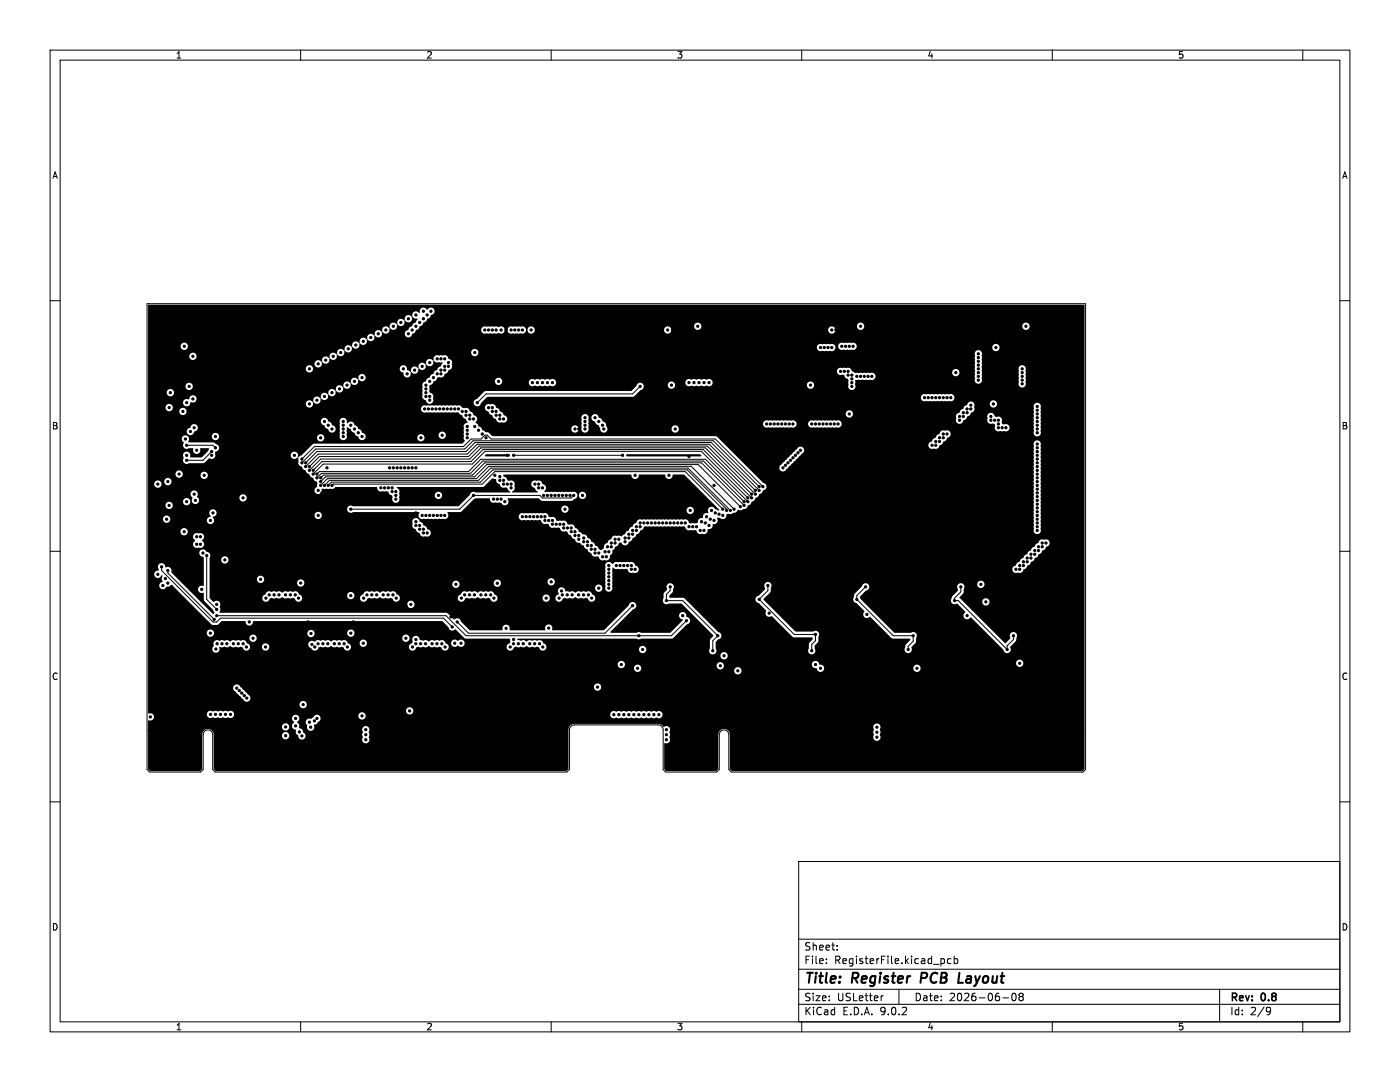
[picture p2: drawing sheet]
<svg xmlns="http://www.w3.org/2000/svg" width="279mm" height="216mm" viewBox="0 0 279 216" stroke-linecap="round" stroke-linejoin="round" font-family="sans-serif">
<defs><g id="words">
<g font-size="2.8">
<text x="160.4" y="196.8">Title:</text>
<text x="170.1" y="196.8">Register</text>
<text x="184.6" y="196.8">PCB</text>
<text x="192.9" y="196.8">Layout</text>
</g>
<g font-size="2.1">
<text x="160.4" y="189.9">Sheet:</text>
<text x="160.4" y="192.6">File:</text>
<text x="166.5" y="192.6">RegisterFile.kicad_pcb</text>
<text x="160.4" y="202.8">KiCad</text>
<text x="160.4" y="200">Size:</text>
<text x="167" y="200">USLetter</text>
<text x="168.1" y="202.8">E.D.A.</text>
<text x="175.7" y="202.8">9.0.2</text>
<text x="182.4" y="200">Date:</text>
<text x="189.4" y="200">2026-06-08</text>
<text x="245.4" y="200.2">Rev:</text>
<text x="245.4" y="202.8">Id:</text>
<text x="249.5" y="202.8">2/9</text>
<text x="251.8" y="200.2">0.8</text>
</g>
<g font-size="1.8">
<text x="35" y="11.9">1</text>
<text x="85" y="11.9">2</text>
<text x="135" y="11.9">3</text>
<text x="185" y="11.9">4</text>
<text x="235" y="11.9">5</text>
<text x="10.3" y="35.9">A</text>
<text x="267.7" y="35.9">A</text>
<text x="10.3" y="85.9">B</text>
<text x="267.7" y="85.9">B</text>
<text x="10.3" y="135.9">C</text>
<text x="267.7" y="135.9">C</text>
<text x="10.3" y="185.9">D</text>
<text x="267.7" y="185.9">D</text>
<text x="35" y="205.8">1</text>
<text x="85" y="205.8">2</text>
<text x="135" y="205.8">3</text>
<text x="185" y="205.8">4</text>
<text x="235" y="205.8">5</text>
</g>
</g></defs>
<g fill="none" stroke="#000" stroke-width=".2">
<path d="M10 10h259.4v195.9h-259.4zM12 12h255.4v191.9h-255.4zM60 10v2M110 10v2M160 10v2M210 10v2M260 10v2M10 60h2M29.3 60.6h187.3v93l-.5 .4h-70.2l-.4-.4v-7a.95 .95 0 0 0-1-1 .95 .95 0 0 0-1 1v7l-.5 .4h-10.2l-.4-.4v-7.9a1 1 0 0 0-1-1.1h-16.7a1 1 0 0 0-1 1l-.1 8-.5 .4h-70.1l-.6-.4v-7a.95 .95 0 0 0-.9-1 .95 .95 0 0 0-.9 1v7l-.6 .4h-10.1l-.6-.4zM127.8 77.1l-1.6 1.5h-29.2l-1.8 1.8M267.4 60h2M37.2 88.9h5.3l.5 .4"/>
<path d="M42.2 90.1l-1.7 1.8h-3.3M60.2 91.6l2.5-2.5h29.8l1.5-1.5h2l.8-.8h.4l.8 .8h44.8l9.4 9.5M60.2 92.4l2.8-2.8h29.7l1.7-1.6h48l9.1 9.1M61 92.4l2.2-2.3h29.8l1.8-1.8h47.2l9.5 9.5M61 93.1l2.5-2.5h29.7l2-1.9h46.4l9.1 9.1M61.7 93.1l2.1-2h29.7l2.1-2.1h45.6l9.5 9.6M61.7 93.9l2.3-2.3h29.7l2.3-2.2h44.8l9.2 9.2M62.5 93.9l1.7-1.8h29.8l2.4-2.4h44l9.6 9.6M62.5 94.6l2-2h29.8l2.5-2.5h43.2l9.3 9.2M63.2 94.6l.6-.5h29.7l2.5-2.5h44.8l8.5 8.5M63.2 95.4l.9-.9h29.8l2.5-2.5h44l8.1 8.1M64 95.4l.5-.6h29.8l2.4-2.4h43.3l8.5 8.4"/>
<path d="M64 96.1l.9-.9h29.8l2.4-2.5h42.3l8.4 8.4M64 96.9l1.3-1.4h29.8l2.4-2.4h40.5l8.5 8.5M64.8 96.9l.9-1h29.8l2.4-2.5h39.4l8.4 8.5M65.5 96.9l.6-.7h29.8l2.4-2.4h38.8l7.9 7.8v.3M66.3 96.9l.2-.3h29.7l2.5-2.5h38.1l7.5 7.5M102.5 90.8h21.8M114.5 98.9l-.5 .5h-5.7l-.5-.5h-13.3l-2.8 2.7h-21.7M10 110h2M32.2 113.1v.7l10.3 10.3h.7l.8-.7h44.5l1.7 1.7M33.5 113.9v.4l9.3 9.3M41.2 110.8v8.8l2 2M133.7 117.1v.7l-.7 .8v1.3h3.2l7 7-1 .9v2.1"/>
<path d="M153.2 116.9v.9l-1.7 1.8 7 7h4.3v1.2l-.8 .8v1.3M172.8 117.1l-1.8 1.8v.7l7.2 7.3h4v1.1l-1 1v.6M191.7 117.1v1l-1.2 1.2v.6h.7l9.8 9.7v-.7l1.2-1.3v-.7M267.4 110h2M43.2 122.8h45.8l4 4.1h41l3-3M126.2 120.8l-5.4 5.5h-27.3l-2.3-2.2M10 160h2M159.4 171.9h108v32h-108zM267.4 160h2M159.4 197.4h108M159.4 193.4h108M159.4 187.4h108"/>
<path d="M164.9 192.1v.2M164.9 191.4v.1M167.1 189.4v.2M167.1 188.7v.1M176.3 198.7l-.3 .1M179.4 197.4v3M188.2 191.3l.3 .3v.4l-.3 .3M189.8 191.4l-.4-.1-.3 .3 .1 .6h.6M190.4 191.4l.5-.1 .2 .3-.1 .6h-.6M190.4 190.8v1.5M200.1 199.1h1.2M202.1 198.3a.81 .81 0 0 0 .3 1.4l.2-.2 .2-.4-.2-.8"/>
<path d="M203.6 198.8l-.2 .3v.4l.2 .2h.3l.3-.3-.1-.4-.2-.2M203.6 198.8l-.2-.3 .2-.3h.3l.3 .3-.3 .3M203.6 198.8h.3M243.4 197.4v6.5M60 203.9v2M110 203.9v2M159.4 200.4h108M160 203.9v2M210 203.9v2M253 201l.5 .1a.99 .99 0 0 1-.4 1.4h-.2M253.6 201.6l-.3 .3h-.3M260 203.9v2"/>
</g>
<path d="M183.9 194.1l-.2 2M191.2 196.1h1" fill="none" stroke="#000" stroke-width=".4"/>
<g fill="#000" stroke="#000" stroke-width=".2">
<circle cx="33.3" cy="71.8" r=".22"/>
<circle cx="34" cy="69" r=".22"/>
<circle cx="34" cy="78.4" r=".22"/>
<circle cx="35.6" cy="65.8" r=".22"/>
<circle cx="36.8" cy="69.1" r=".22"/>
<circle cx="37.7" cy="77.1" r=".23"/>
<circle cx="38.5" cy="79.6" r=".23"/>
<circle cx="38.5" cy="71.1" r=".23"/>
<circle cx="43" cy="72.6" r=".22"/>
<circle cx="43" cy="79.1" r=".22"/>
<circle cx="44" cy="68.6" r=".22"/>
<circle cx="45.2" cy="74.6" r=".23"/>
<circle cx="46" cy="79.4" r=".22"/>
<circle cx="49" cy="67.6" r=".22"/>
<circle cx="49.2" cy="70.6" r=".23"/>
<circle cx="49.2" cy="76.2" r=".23"/>
<circle cx="52.4" cy="73" r=".22"/>
<circle cx="54" cy="78.6" r=".22"/>
<circle cx="55" cy="69.6" r=".22"/>
<circle cx="56.4" cy="72.2" r=".23"/>
<circle cx="58" cy="65.8" r=".22"/>
<circle cx="61.7" cy="73.6" r=".23"/>
<circle cx="63.3" cy="79.8" r=".23"/>
<circle cx="63.5" cy="72.6" r=".23"/>
<circle cx="64.4" cy="68.2" r=".23"/>
<circle cx="64.7" cy="79.1" r=".23"/>
<circle cx="65" cy="71.8" r=".22"/>
<circle cx="66.2" cy="78.4" r=".22"/>
<circle cx="66.5" cy="71.1" r=".23"/>
<circle cx="67.7" cy="77.6" r=".23"/>
<circle cx="68" cy="70.3" r=".22"/>
<circle cx="68" cy="65.6" r=".22"/>
<circle cx="69.3" cy="76.8" r=".23"/>
<circle cx="69.5" cy="69.6" r=".23"/>
<circle cx="70.7" cy="76.1" r=".23"/>
<circle cx="71" cy="68.8" r=".22"/>
<circle cx="72.2" cy="75.4" r=".22"/>
<circle cx="72.5" cy="68.1" r=".23"/>
<circle cx="74" cy="67.3" r=".22"/>
<circle cx="75.5" cy="66.6" r=".23"/>
<circle cx="77" cy="65.8" r=".22"/>
<circle cx="78.5" cy="65.1" r=".23"/>
<circle cx="79.8" cy="74.6" r=".22"/>
<circle cx="80" cy="64.3" r=".22"/>
<circle cx="80.5" cy="73.6" r=".23"/>
<circle cx="81.3" cy="74.6" r=".23"/>
<circle cx="81.5" cy="63.6" r=".22"/>
<circle cx="81.5" cy="66.6" r=".23"/>
<circle cx="82.3" cy="65.8" r=".23"/>
<circle cx="82.8" cy="73.8" r=".22"/>
<circle cx="83" cy="65.1" r=".22"/>
<circle cx="83" cy="62.8" r=".22"/>
<circle cx="83.7" cy="64.3" r=".22"/>
<circle cx="84.3" cy="73.1" r=".23"/>
<circle cx="84.5" cy="63.6" r=".22"/>
<circle cx="84.5" cy="62.1" r=".23"/>
<circle cx="85" cy="78.3" r=".22"/>
<circle cx="85" cy="77.6" r=".22"/>
<circle cx="85" cy="79.1" r=".22"/>
<circle cx="85" cy="76.8" r=".22"/>
<circle cx="85.2" cy="62.8" r=".23"/>
<circle cx="85.7" cy="72.3" r=".22"/>
<circle cx="85.8" cy="79.1" r=".22"/>
<circle cx="85.8" cy="76.1" r=".22"/>
<circle cx="85.8" cy="79.8" r=".22"/>
<circle cx="86" cy="62.1" r=".22"/>
<circle cx="86.5" cy="75.4" r=".22"/>
<circle cx="87.2" cy="74.6" r=".23"/>
<circle cx="87.2" cy="71.6" r=".23"/>
<circle cx="88" cy="74.6" r=".22"/>
<circle cx="88" cy="73.8" r=".22"/>
<circle cx="88" cy="71.6" r=".22"/>
<circle cx="88.8" cy="73.8" r=".22"/>
<circle cx="88.8" cy="73.1" r=".22"/>
<circle cx="88.8" cy="71.6" r=".22"/>
<circle cx="89.2" cy="65.8" r=".23"/>
<circle cx="89.5" cy="72.4" r=".22"/>
<circle cx="89.5" cy="73.1" r=".23"/>
<circle cx="94.7" cy="70.3" r=".22"/>
<circle cx="95" cy="69.4" r=".22"/>
<circle cx="96" cy="77.4" r=".22"/>
<circle cx="96.8" cy="65.8" r=".22"/>
<circle cx="97.5" cy="65.8" r=".23"/>
<circle cx="98.2" cy="65.8" r=".23"/>
<circle cx="99" cy="65.8" r=".23"/>
<circle cx="99.5" cy="76.1" r=".23"/>
<circle cx="100" cy="65.8" r=".23"/>
<circle cx="101" cy="65.8" r=".23"/>
<circle cx="102" cy="65.8" r=".23"/>
<circle cx="102.8" cy="65.8" r=".22"/>
<circle cx="103.5" cy="65.8" r=".23"/>
<circle cx="104.2" cy="65.8" r=".23"/>
<circle cx="105.2" cy="77.1" r=".23"/>
<circle cx="106" cy="65.8" r=".23"/>
<circle cx="106.2" cy="76.4" r=".22"/>
<circle cx="107.2" cy="76.4" r=".22"/>
<circle cx="108.2" cy="76.4" r=".22"/>
<circle cx="109.2" cy="76.4" r=".22"/>
<circle cx="110.2" cy="76.4" r=".22"/>
<circle cx="110.8" cy="67.1" r=".22"/>
<circle cx="112.8" cy="67.6" r=".22"/>
<circle cx="114.8" cy="68.2" r=".22"/>
<circle cx="117.2" cy="65.8" r=".23"/>
<circle cx="118.2" cy="67.6" r=".23"/>
<circle cx="122" cy="67.4" r=".22"/>
<circle cx="127.8" cy="77.1" r=".23"/>
<circle cx="132.2" cy="76.6" r=".23"/>
<circle cx="133.2" cy="65.8" r=".23"/>
<circle cx="134" cy="76.8" r=".23"/>
<circle cx="134.2" cy="65.8" r=".23"/>
<circle cx="137.5" cy="76.3" r=".22"/>
<circle cx="138.5" cy="76.3" r=".22"/>
<circle cx="138.5" cy="62.8" r=".22"/>
<circle cx="139.3" cy="65.1" r=".22"/>
<circle cx="139.5" cy="76.3" r=".22"/>
<circle cx="140.5" cy="76.3" r=".22"/>
<circle cx="141.5" cy="76.3" r=".22"/>
<circle cx="142" cy="66.6" r=".23"/>
<circle cx="144" cy="77.1" r=".23"/>
<circle cx="144.4" cy="67.4" r=".22"/>
<circle cx="145.2" cy="62.6" r=".22"/>
<circle cx="145.3" cy="76.6" r=".22"/>
<circle cx="146" cy="67.1" r=".23"/>
<circle cx="147.6" cy="68.2" r=".22"/>
<circle cx="149.5" cy="62.4" r=".22"/>
<circle cx="149.5" cy="67.1" r=".22"/>
<circle cx="153.3" cy="67.1" r=".22"/>
<circle cx="155.6" cy="63.4" r=".22"/>
<circle cx="158.5" cy="62.4" r=".22"/>
<circle cx="158.7" cy="76.8" r=".23"/>
<circle cx="161.7" cy="76.8" r=".23"/>
<circle cx="163.7" cy="69.4" r=".22"/>
<circle cx="164.4" cy="61.8" r=".23"/>
<circle cx="164.5" cy="69.4" r=".22"/>
<circle cx="165.2" cy="69.3" r=".22"/>
<circle cx="165.7" cy="76.8" r=".23"/>
<circle cx="166" cy="69.4" r=".22"/>
<circle cx="166" cy="65.8" r=".23"/>
<circle cx="166.8" cy="65.8" r=".23"/>
<circle cx="167.3" cy="62.1" r=".22"/>
<circle cx="167.7" cy="74.1" r=".23"/>
<circle cx="168" cy="69.1" r=".23"/>
<circle cx="168.5" cy="74.1" r=".23"/>
<circle cx="168.7" cy="69.1" r=".23"/>
<circle cx="169.3" cy="74.1" r=".22"/>
<circle cx="169.3" cy="74.8" r=".22"/>
<circle cx="169.5" cy="69.1" r=".23"/>
<circle cx="170" cy="76.3" r=".22"/>
<circle cx="170" cy="75.6" r=".22"/>
<circle cx="170" cy="77.1" r=".22"/>
<circle cx="170" cy="74.8" r=".22"/>
<circle cx="170.3" cy="69.1" r=".22"/>
<circle cx="170.7" cy="65.8" r=".23"/>
<circle cx="171" cy="75.1" r=".22"/>
<circle cx="171" cy="76.6" r=".22"/>
<circle cx="171.7" cy="75.1" r=".23"/>
<circle cx="171.7" cy="65.1" r=".23"/>
<circle cx="172.5" cy="75.1" r=".23"/>
<circle cx="173.3" cy="75.1" r=".22"/>
<circle cx="174" cy="75.1" r=".22"/>
<circle cx="175.6" cy="68.2" r=".22"/>
<circle cx="175.6" cy="63.4" r=".22"/>
<circle cx="176.7" cy="66.8" r=".23"/>
<circle cx="177.7" cy="62.6" r=".22"/>
<circle cx="180.2" cy="66.8" r=".22"/>
<circle cx="182.5" cy="69.6" r=".23"/>
<circle cx="182.8" cy="66.6" r=".23"/>
<circle cx="184.4" cy="62.6" r=".22"/>
<circle cx="184.5" cy="79.4" r=".22"/>
<circle cx="185.2" cy="79.4" r=".22"/>
<circle cx="185.7" cy="66.8" r=".23"/>
<circle cx="186" cy="79.3" r=".22"/>
<circle cx="186.3" cy="70.8" r=".23"/>
<circle cx="186.7" cy="79.4" r=".22"/>
<circle cx="187.5" cy="79.4" r=".22"/>
<circle cx="188.2" cy="79.4" r=".22"/>
<circle cx="188.4" cy="68.2" r=".23"/>
<circle cx="189" cy="79.3" r=".22"/>
<circle cx="189.7" cy="62.4" r=".22"/>
<circle cx="189.7" cy="79.4" r=".22"/>
<circle cx="190" cy="70.6" r=".22"/>
<circle cx="190.7" cy="74.4" r=".22"/>
<circle cx="195.2" cy="74.4" r=".22"/>
<circle cx="195.2" cy="71.4" r=".22"/>
<circle cx="195.3" cy="75.1" r=".23"/>
<circle cx="195.3" cy="73.6" r=".23"/>
<circle cx="195.3" cy="75.8" r=".23"/>
<circle cx="195.3" cy="72.8" r=".23"/>
<circle cx="195.3" cy="72.1" r=".23"/>
<circle cx="195.3" cy="70.6" r=".23"/>
<circle cx="198.7" cy="69.4" r=".22"/>
<circle cx="198.7" cy="62.1" r=".23"/>
<circle cx="199.3" cy="65.8" r=".23"/>
<circle cx="201.2" cy="75.4" r=".22"/>
<circle cx="204" cy="74.3" r=".22"/>
<circle cx="204" cy="75.1" r=".22"/>
<circle cx="204" cy="75.8" r=".22"/>
<circle cx="204" cy="73.6" r=".22"/>
<circle cx="204" cy="76.6" r=".22"/>
<circle cx="204.8" cy="65.1" r=".22"/>
<circle cx="205.2" cy="62.4" r=".22"/>
<circle cx="205.5" cy="69.6" r=".23"/>
<circle cx="207.5" cy="73.4" r=".22"/>
<circle cx="209" cy="63.3" r=".22"/>
<circle cx="209" cy="67.6" r=".22"/>
<circle cx="212" cy="75.1" r=".22"/>
<circle cx="212.5" cy="70.6" r=".23"/>
<circle cx="213.8" cy="65.8" r=".22"/>
<circle cx="214.5" cy="62.8" r=".23"/>
<circle cx="31.5" cy="96.6" r=".23"/>
<circle cx="33.5" cy="96.1" r=".22"/>
<circle cx="33.5" cy="97.6" r=".23"/>
<circle cx="33.5" cy="84.8" r=".23"/>
<circle cx="33.8" cy="81.3" r=".22"/>
<circle cx="35.7" cy="94.6" r=".23"/>
<circle cx="36.5" cy="82.1" r=".22"/>
<circle cx="37" cy="87.6" r=".23"/>
<circle cx="37.2" cy="80.3" r=".22"/>
<circle cx="37.3" cy="91.8" r=".22"/>
<circle cx="37.3" cy="90.8" r=".22"/>
<circle cx="37.3" cy="88.8" r=".22"/>
<circle cx="38" cy="86.1" r=".22"/>
<circle cx="38.7" cy="85.4" r=".22"/>
<circle cx="38.7" cy="98.6" r=".23"/>
<circle cx="39" cy="99.8" r=".23"/>
<circle cx="39.3" cy="89.8" r=".22"/>
<circle cx="40.7" cy="94.8" r=".23"/>
<circle cx="42.2" cy="90.1" r=".22"/>
<circle cx="42.3" cy="90.8" r=".22"/>
<circle cx="42.7" cy="92.6" r=".23"/>
<circle cx="43" cy="87.1" r=".22"/>
<circle cx="43" cy="89.3" r=".22"/>
<circle cx="46" cy="95.1" r=".22"/>
<circle cx="46.2" cy="91.3" r=".22"/>
<circle cx="46.5" cy="89.1" r=".22"/>
<circle cx="47.5" cy="94.1" r=".22"/>
<circle cx="48.5" cy="99.4" r=".23"/>
<circle cx="50.8" cy="80.2" r=".23"/>
<circle cx="58.7" cy="90.8" r=".23"/>
<circle cx="59" cy="97.6" r=".22"/>
<circle cx="60.3" cy="92.4" r=".22"/>
<circle cx="60.3" cy="91.6" r=".23"/>
<circle cx="61" cy="93.1" r=".22"/>
<circle cx="61" cy="92.3" r=".22"/>
<circle cx="61.7" cy="93.1" r=".22"/>
<circle cx="61.7" cy="80.6" r=".23"/>
<circle cx="61.7" cy="93.8" r=".23"/>
<circle cx="62.5" cy="94.6" r=".23"/>
<circle cx="62.5" cy="93.8" r=".23"/>
<circle cx="63.3" cy="95.4" r=".22"/>
<circle cx="63.3" cy="94.6" r=".23"/>
<circle cx="63.5" cy="97.8" r=".23"/>
<circle cx="64" cy="87.4" r=".23"/>
<circle cx="64" cy="96.1" r=".22"/>
<circle cx="64" cy="95.3" r=".22"/>
<circle cx="64" cy="96.8" r=".22"/>
<circle cx="64.3" cy="98.4" r=".23"/>
<circle cx="64.7" cy="84.1" r=".22"/>
<circle cx="64.7" cy="96.8" r=".23"/>
<circle cx="65.3" cy="93.4" r=".22"/>
<circle cx="65.5" cy="96.8" r=".23"/>
<circle cx="65.5" cy="84.8" r=".23"/>
<circle cx="66.3" cy="96.8" r=".23"/>
<circle cx="66.3" cy="85.6" r=".23"/>
<circle cx="66.5" cy="86.8" r=".23"/>
<circle cx="68.5" cy="87.1" r=".22"/>
<circle cx="68.5" cy="84.1" r=".22"/>
<circle cx="68.5" cy="86.4" r=".22"/>
<circle cx="68.5" cy="85.6" r=".23"/>
<circle cx="68.5" cy="84.8" r=".23"/>
<circle cx="70" cy="84.8" r=".22"/>
<circle cx="70.7" cy="85.6" r=".23"/>
<circle cx="71.5" cy="86.4" r=".22"/>
<circle cx="72.2" cy="87.1" r=".22"/>
<circle cx="76" cy="97.3" r=".22"/>
<circle cx="76.8" cy="97.3" r=".22"/>
<circle cx="77.5" cy="97.4" r=".23"/>
<circle cx="77.8" cy="93.3" r=".22"/>
<circle cx="78.2" cy="98.1" r=".22"/>
<circle cx="78.3" cy="97.4" r=".23"/>
<circle cx="78.5" cy="93.4" r=".22"/>
<circle cx="79" cy="98.1" r=".22"/>
<circle cx="79" cy="99.6" r=".22"/>
<circle cx="79" cy="98.8" r=".22"/>
<circle cx="79.2" cy="93.4" r=".23"/>
<circle cx="80" cy="93.3" r=".22"/>
<circle cx="80.8" cy="93.3" r=".22"/>
<circle cx="81.5" cy="93.4" r=".22"/>
<circle cx="82.2" cy="93.4" r=".22"/>
<circle cx="82.3" cy="87.6" r=".23"/>
<circle cx="82.5" cy="86.1" r=".22"/>
<circle cx="83" cy="93.3" r=".22"/>
<circle cx="84" cy="84.3" r=".22"/>
<circle cx="84" cy="87.3" r=".22"/>
<circle cx="84.8" cy="81.6" r=".22"/>
<circle cx="85.5" cy="81.6" r=".23"/>
<circle cx="86.3" cy="81.6" r=".23"/>
<circle cx="87" cy="81.6" r=".23"/>
<circle cx="87.5" cy="98.8" r=".23"/>
<circle cx="87.8" cy="81.6" r=".22"/>
<circle cx="88.2" cy="86.8" r=".23"/>
<circle cx="88.5" cy="81.6" r=".23"/>
<circle cx="89.2" cy="81.6" r=".23"/>
<circle cx="90" cy="81.6" r=".22"/>
<circle cx="90.8" cy="81.6" r=".22"/>
<circle cx="91.5" cy="81.6" r=".23"/>
<circle cx="92.2" cy="82.1" r=".22"/>
<circle cx="93" cy="82.1" r=".22"/>
<circle cx="93" cy="82.8" r=".23"/>
<circle cx="93.2" cy="85.1" r=".22"/>
<circle cx="93.2" cy="87.4" r=".22"/>
<circle cx="93.2" cy="85.8" r=".23"/>
<circle cx="93.2" cy="86.6" r=".23"/>
<circle cx="93.8" cy="83.6" r=".22"/>
<circle cx="93.8" cy="82.8" r=".22"/>
<circle cx="94.5" cy="83.6" r=".23"/>
<circle cx="94.5" cy="98.8" r=".23"/>
<circle cx="94.7" cy="85.1" r=".22"/>
<circle cx="95.2" cy="80.4" r=".22"/>
<circle cx="95.5" cy="85.8" r=".23"/>
<circle cx="96.2" cy="86.6" r=".23"/>
<circle cx="97" cy="87.4" r=".22"/>
<circle cx="97.5" cy="81.4" r=".22"/>
<circle cx="98.2" cy="82.1" r=".22"/>
<circle cx="98.2" cy="81.4" r=".22"/>
<circle cx="98.5" cy="99.6" r=".23"/>
<circle cx="98.8" cy="94.8" r=".22"/>
<circle cx="99" cy="82.1" r=".22"/>
<circle cx="99" cy="82.8" r=".23"/>
<circle cx="99.2" cy="99.6" r=".23"/>
<circle cx="99.7" cy="95.1" r=".22"/>
<circle cx="99.8" cy="95.8" r=".22"/>
<circle cx="99.8" cy="83.6" r=".22"/>
<circle cx="99.8" cy="82.8" r=".22"/>
<circle cx="100" cy="99.6" r=".23"/>
<circle cx="100.5" cy="95.8" r=".23"/>
<circle cx="100.5" cy="83.6" r=".23"/>
<circle cx="100.5" cy="96.6" r=".23"/>
<circle cx="101.2" cy="90.8" r=".23"/>
<circle cx="101.2" cy="96.6" r=".23"/>
<circle cx="102" cy="97.4" r=".23"/>
<circle cx="102" cy="96.6" r=".23"/>
<circle cx="102.5" cy="90.8" r=".23"/>
<circle cx="104.2" cy="82.8" r=".23"/>
<circle cx="106.8" cy="96.6" r=".22"/>
<circle cx="107.5" cy="97.3" r=".22"/>
<circle cx="107.5" cy="96.6" r=".22"/>
<circle cx="108" cy="86.6" r=".23"/>
<circle cx="108.2" cy="97.4" r=".23"/>
<circle cx="108.5" cy="98.8" r=".22"/>
<circle cx="109.2" cy="98.8" r=".23"/>
<circle cx="110" cy="98.8" r=".23"/>
<circle cx="110.8" cy="98.8" r=".22"/>
<circle cx="111.5" cy="98.8" r=".22"/>
<circle cx="112.2" cy="98.8" r=".23"/>
<circle cx="113" cy="98.8" r=".23"/>
<circle cx="113.8" cy="98.8" r=".22"/>
<circle cx="114.5" cy="98.8" r=".22"/>
<circle cx="114.8" cy="85.6" r=".22"/>
<circle cx="115.5" cy="85.6" r=".22"/>
<circle cx="116.2" cy="98.8" r=".23"/>
<circle cx="116.7" cy="84.1" r=".22"/>
<circle cx="116.7" cy="83.3" r=".22"/>
<circle cx="116.7" cy="85.6" r=".22"/>
<circle cx="116.8" cy="84.8" r=".22"/>
<circle cx="118.7" cy="83.3" r=".22"/>
<circle cx="118.8" cy="98.8" r=".22"/>
<circle cx="119.5" cy="84.1" r=".22"/>
<circle cx="120.2" cy="97.8" r=".23"/>
<circle cx="120.2" cy="84.8" r=".23"/>
<circle cx="120.5" cy="85.6" r=".22"/>
<circle cx="121" cy="98.6" r=".23"/>
<circle cx="122" cy="99.1" r=".22"/>
<circle cx="124.2" cy="90.8" r=".23"/>
<circle cx="126.8" cy="94.8" r=".23"/>
<circle cx="131.2" cy="85.6" r=".23"/>
<circle cx="133.5" cy="94.8" r=".22"/>
<circle cx="133.8" cy="97.8" r=".23"/>
<circle cx="134.2" cy="98.4" r=".23"/>
<circle cx="134.8" cy="85.6" r=".23"/>
<circle cx="137.5" cy="91.1" r=".22"/>
<circle cx="141.3" cy="84.8" r=".22"/>
<circle cx="142.5" cy="96.8" r=".22"/>
<circle cx="145.5" cy="83.1" r=".22"/>
<circle cx="146.7" cy="84.1" r=".22"/>
<circle cx="149" cy="82.8" r=".23"/>
<circle cx="149.3" cy="99.3" r=".22"/>
<circle cx="150" cy="99.4" r=".23"/>
<circle cx="150" cy="98.6" r=".23"/>
<circle cx="150.5" cy="84.1" r=".22"/>
<circle cx="150.7" cy="98.6" r=".23"/>
<circle cx="150.7" cy="97.8" r=".23"/>
<circle cx="151" cy="93.8" r=".23"/>
<circle cx="151.5" cy="97.1" r=".22"/>
<circle cx="151.5" cy="97.8" r=".22"/>
<circle cx="152" cy="95.1" r=".22"/>
<circle cx="152.2" cy="97.1" r=".22"/>
<circle cx="153" cy="84.6" r=".23"/>
<circle cx="153.7" cy="84.6" r=".23"/>
<circle cx="154.5" cy="84.6" r=".23"/>
<circle cx="155.3" cy="84.6" r=".22"/>
<circle cx="156" cy="84.6" r=".23"/>
<circle cx="156.3" cy="93.3" r=".22"/>
<circle cx="156.7" cy="92.8" r=".23"/>
<circle cx="156.7" cy="84.6" r=".23"/>
<circle cx="157.3" cy="92.3" r=".22"/>
<circle cx="157.5" cy="84.6" r=".23"/>
<circle cx="157.7" cy="91.8" r=".23"/>
<circle cx="158.2" cy="91.3" r=".22"/>
<circle cx="158.3" cy="84.6" r=".22"/>
<circle cx="158.7" cy="90.8" r=".23"/>
<circle cx="159.2" cy="90.3" r=".22"/>
<circle cx="159.7" cy="89.8" r=".23"/>
<circle cx="162" cy="84.6" r=".23"/>
<circle cx="162.7" cy="84.6" r=".23"/>
<circle cx="163.5" cy="84.6" r=".23"/>
<circle cx="164.3" cy="84.6" r=".22"/>
<circle cx="165" cy="84.6" r=".23"/>
<circle cx="165.7" cy="84.6" r=".23"/>
<circle cx="166.5" cy="84.6" r=".23"/>
<circle cx="167.3" cy="84.6" r=".22"/>
<circle cx="169.5" cy="82.6" r=".23"/>
<circle cx="186" cy="88.8" r=".22"/>
<circle cx="186.7" cy="88.1" r=".22"/>
<circle cx="186.7" cy="88.8" r=".23"/>
<circle cx="187.5" cy="88.1" r=".22"/>
<circle cx="187.5" cy="87.4" r=".22"/>
<circle cx="188.2" cy="87.4" r=".22"/>
<circle cx="188.3" cy="86.6" r=".23"/>
<circle cx="189" cy="86.6" r=".22"/>
<circle cx="191.5" cy="83.1" r=".22"/>
<circle cx="191.5" cy="83.8" r=".23"/>
<circle cx="192.2" cy="83.1" r=".22"/>
<circle cx="192.2" cy="82.4" r=".22"/>
<circle cx="193" cy="82.3" r=".22"/>
<circle cx="193" cy="81.6" r=".22"/>
<circle cx="193.7" cy="80.8" r=".23"/>
<circle cx="193.7" cy="81.6" r=".23"/>
<circle cx="197.7" cy="83.1" r=".22"/>
<circle cx="197.7" cy="83.8" r=".23"/>
<circle cx="198.3" cy="80.6" r=".23"/>
<circle cx="198.5" cy="83.8" r=".23"/>
<circle cx="199.2" cy="85.4" r=".22"/>
<circle cx="199.3" cy="84.6" r=".23"/>
<circle cx="199.3" cy="83.8" r=".23"/>
<circle cx="200" cy="85.3" r=".22"/>
<circle cx="200.8" cy="85.3" r=".22"/>
<circle cx="207" cy="96.1" r=".22"/>
<circle cx="207" cy="81.1" r=".22"/>
<circle cx="207" cy="93.1" r=".22"/>
<circle cx="207" cy="99.1" r=".22"/>
<circle cx="207" cy="90.1" r=".22"/>
<circle cx="207" cy="84.1" r=".22"/>
<circle cx="207" cy="89.3" r=".22"/>
<circle cx="207" cy="86.3" r=".22"/>
<circle cx="207" cy="83.3" r=".22"/>
<circle cx="207" cy="95.3" r=".22"/>
<circle cx="207" cy="92.3" r=".22"/>
<circle cx="207" cy="81.8" r=".22"/>
<circle cx="207" cy="97.6" r=".22"/>
<circle cx="207" cy="90.8" r=".22"/>
<circle cx="207" cy="96.8" r=".22"/>
<circle cx="207" cy="88.6" r=".22"/>
<circle cx="207" cy="82.6" r=".22"/>
<circle cx="207" cy="85.6" r=".22"/>
<circle cx="207" cy="94.6" r=".22"/>
<circle cx="207" cy="93.8" r=".22"/>
<circle cx="207" cy="98.3" r=".22"/>
<circle cx="207" cy="99.8" r=".22"/>
<circle cx="207" cy="84.8" r=".22"/>
<circle cx="207" cy="91.6" r=".22"/>
<circle cx="209.5" cy="85.1" r=".22"/>
<circle cx="209.8" cy="97.6" r=".22"/>
<circle cx="210.5" cy="81.1" r=".22"/>
<circle cx="31.5" cy="114.6" r=".23"/>
<circle cx="32.2" cy="113.1" r=".22"/>
<circle cx="32.5" cy="116.9" r=".22"/>
<circle cx="33" cy="115.4" r=".22"/>
<circle cx="33" cy="111.9" r=".22"/>
<circle cx="33.3" cy="103.6" r=".22"/>
<circle cx="33.5" cy="113.9" r=".22"/>
<circle cx="33.5" cy="116.4" r=".23"/>
<circle cx="33.7" cy="100.8" r=".23"/>
<circle cx="34.2" cy="117.1" r=".22"/>
<circle cx="36.7" cy="106.1" r=".22"/>
<circle cx="37.2" cy="100.1" r=".22"/>
<circle cx="39.2" cy="107.1" r=".22"/>
<circle cx="39.3" cy="108.6" r=".22"/>
<circle cx="40" cy="107.1" r=".22"/>
<circle cx="40" cy="108.6" r=".23"/>
<circle cx="40.2" cy="106.1" r=".22"/>
<circle cx="40.3" cy="117.6" r=".22"/>
<circle cx="40.5" cy="110.4" r=".23"/>
<circle cx="41.3" cy="110.8" r=".22"/>
<circle cx="42" cy="103.8" r=".22"/>
<circle cx="42.5" cy="113.1" r=".22"/>
<circle cx="42.5" cy="102.4" r=".23"/>
<circle cx="42.7" cy="114.9" r=".22"/>
<circle cx="44.9" cy="111.7" r=".23"/>
<circle cx="52" cy="115.6" r=".22"/>
<circle cx="53.1" cy="119.3" r=".22"/>
<circle cx="53.7" cy="118.7" r=".23"/>
<circle cx="54.7" cy="118.7" r=".22"/>
<circle cx="55.7" cy="118.7" r=".23"/>
<circle cx="57" cy="118.7" r=".23"/>
<circle cx="58" cy="118.7" r=".22"/>
<circle cx="58.9" cy="118.7" r=".23"/>
<circle cx="59.6" cy="119.4" r=".23"/>
<circle cx="60" cy="116.3" r=".22"/>
<circle cx="61.2" cy="114.1" r=".22"/>
<circle cx="63.5" cy="102.8" r=".23"/>
<circle cx="63.7" cy="104.6" r=".23"/>
<circle cx="64.4" cy="102.1" r=".22"/>
<circle cx="68.7" cy="101.6" r=".23"/>
<circle cx="70" cy="118.9" r=".22"/>
<circle cx="70" cy="101.6" r=".22"/>
<circle cx="71" cy="114.9" r=".22"/>
<circle cx="71" cy="102.6" r=".22"/>
<circle cx="72.6" cy="119.3" r=".22"/>
<circle cx="73.2" cy="118.7" r=".22"/>
<circle cx="74.2" cy="118.7" r=".23"/>
<circle cx="75.2" cy="118.7" r=".22"/>
<circle cx="76.5" cy="118.7" r=".22"/>
<circle cx="77.4" cy="118.7" r=".23"/>
<circle cx="78" cy="107.3" r=".22"/>
<circle cx="78.4" cy="118.7" r=".23"/>
<circle cx="79.1" cy="119.4" r=".23"/>
<circle cx="80.5" cy="118.1" r=".22"/>
<circle cx="83" cy="104.1" r=".22"/>
<circle cx="83" cy="102.3" r=".22"/>
<circle cx="83" cy="104.8" r=".22"/>
<circle cx="83.8" cy="105.6" r=".22"/>
<circle cx="83.8" cy="104.8" r=".22"/>
<circle cx="84.3" cy="102.8" r=".23"/>
<circle cx="84.5" cy="106.4" r=".23"/>
<circle cx="84.5" cy="105.6" r=".23"/>
<circle cx="85" cy="102.8" r=".22"/>
<circle cx="85.2" cy="106.4" r=".23"/>
<circle cx="85.8" cy="102.8" r=".22"/>
<circle cx="86.5" cy="102.8" r=".23"/>
<circle cx="87.2" cy="102.8" r=".23"/>
<circle cx="88" cy="102.8" r=".22"/>
<circle cx="88.8" cy="102.8" r=".22"/>
<circle cx="91" cy="116.6" r=".22"/>
<circle cx="91.5" cy="108.4" r=".23"/>
<circle cx="92.1" cy="119.4" r=".23"/>
<circle cx="92.7" cy="118.7" r=".23"/>
<circle cx="93.5" cy="102.4" r=".23"/>
<circle cx="93.7" cy="118.7" r=".22"/>
<circle cx="94.7" cy="118.7" r=".23"/>
<circle cx="95.8" cy="101.8" r=".22"/>
<circle cx="96" cy="118.7" r=".22"/>
<circle cx="96.9" cy="118.7" r=".23"/>
<circle cx="97.9" cy="118.7" r=".22"/>
<circle cx="98.6" cy="119.3" r=".22"/>
<circle cx="99.2" cy="116.4" r=".23"/>
<circle cx="100.5" cy="113.9" r=".22"/>
<circle cx="100.7" cy="100.1" r=".22"/>
<circle cx="103.5" cy="101.8" r=".23"/>
<circle cx="104.2" cy="103.1" r=".22"/>
<circle cx="105" cy="103.1" r=".22"/>
<circle cx="105.7" cy="103.1" r=".22"/>
<circle cx="106.5" cy="103.1" r=".22"/>
<circle cx="107.2" cy="103.1" r=".22"/>
<circle cx="108" cy="103.1" r=".22"/>
<circle cx="108.7" cy="103.1" r=".22"/>
<circle cx="108.8" cy="103.8" r=".22"/>
<circle cx="109" cy="119.4" r=".23"/>
<circle cx="109.5" cy="103.8" r=".22"/>
<circle cx="110" cy="116.1" r=".22"/>
<circle cx="110.2" cy="104.6" r=".23"/>
<circle cx="110.2" cy="103.8" r=".23"/>
<circle cx="111" cy="104.6" r=".23"/>
<circle cx="111.6" cy="119.3" r=".22"/>
<circle cx="111.8" cy="104.6" r=".22"/>
<circle cx="112.1" cy="117.9" r=".23"/>
<circle cx="112.2" cy="118.7" r=".22"/>
<circle cx="112.5" cy="105.3" r=".22"/>
<circle cx="112.5" cy="104.6" r=".22"/>
<circle cx="112.8" cy="101.6" r=".22"/>
<circle cx="113.2" cy="118.7" r=".23"/>
<circle cx="113.2" cy="105.4" r=".23"/>
<circle cx="114" cy="106.1" r=".22"/>
<circle cx="114" cy="105.4" r=".23"/>
<circle cx="114" cy="101.6" r=".23"/>
<circle cx="114.2" cy="118.7" r=".23"/>
<circle cx="114.7" cy="106.1" r=".22"/>
<circle cx="114.8" cy="106.8" r=".22"/>
<circle cx="115.5" cy="118.7" r=".23"/>
<circle cx="115.5" cy="106.8" r=".22"/>
<circle cx="115.5" cy="107.6" r=".22"/>
<circle cx="116.5" cy="118.7" r=".22"/>
<circle cx="116.5" cy="108.1" r=".22"/>
<circle cx="116.5" cy="107.3" r=".22"/>
<circle cx="117.2" cy="108.1" r=".22"/>
<circle cx="117.2" cy="108.8" r=".23"/>
<circle cx="117.4" cy="118.7" r=".23"/>
<circle cx="118" cy="109.6" r=".23"/>
<circle cx="118" cy="108.8" r=".23"/>
<circle cx="118.1" cy="119.4" r=".23"/>
<circle cx="118.8" cy="110.4" r=".22"/>
<circle cx="118.8" cy="109.6" r=".22"/>
<circle cx="119.5" cy="117.4" r=".23"/>
<circle cx="119.5" cy="110.3" r=".22"/>
<circle cx="120.2" cy="111.1" r=".22"/>
<circle cx="120.7" cy="110.1" r=".22"/>
<circle cx="121" cy="111.1" r=".22"/>
<circle cx="121.2" cy="109.1" r=".22"/>
<circle cx="121.5" cy="112.9" r=".22"/>
<circle cx="121.5" cy="115.8" r=".22"/>
<circle cx="121.5" cy="115.1" r=".22"/>
<circle cx="121.5" cy="110.1" r=".22"/>
<circle cx="121.5" cy="114.3" r=".22"/>
<circle cx="121.5" cy="113.6" r=".22"/>
<circle cx="121.5" cy="117.3" r=".22"/>
<circle cx="121.5" cy="116.6" r=".22"/>
<circle cx="122" cy="109.1" r=".22"/>
<circle cx="122" cy="108.4" r=".23"/>
<circle cx="122.8" cy="107.6" r=".23"/>
<circle cx="122.8" cy="108.4" r=".23"/>
<circle cx="123" cy="112.9" r=".22"/>
<circle cx="123.5" cy="107.6" r=".22"/>
<circle cx="123.7" cy="112.9" r=".22"/>
<circle cx="124.5" cy="112.9" r=".22"/>
<circle cx="124.7" cy="108.1" r=".22"/>
<circle cx="124.8" cy="107.4" r=".23"/>
<circle cx="125.2" cy="112.9" r=".22"/>
<circle cx="125.5" cy="107.3" r=".22"/>
<circle cx="125.5" cy="106.6" r=".22"/>
<circle cx="126" cy="112.9" r=".22"/>
<circle cx="126" cy="113.6" r=".23"/>
<circle cx="126.2" cy="105.8" r=".23"/>
<circle cx="126.2" cy="106.6" r=".23"/>
<circle cx="126.8" cy="113.6" r=".23"/>
<circle cx="127" cy="105.1" r=".22"/>
<circle cx="127" cy="105.8" r=".23"/>
<circle cx="127.7" cy="105.1" r=".22"/>
<circle cx="127.8" cy="104.4" r=".23"/>
<circle cx="128.5" cy="104.3" r=".22"/>
<circle cx="129.2" cy="104.4" r=".23"/>
<circle cx="129.8" cy="113.6" r=".23"/>
<circle cx="130" cy="104.4" r=".23"/>
<circle cx="130.8" cy="104.4" r=".23"/>
<circle cx="131.5" cy="104.3" r=".22"/>
<circle cx="132.2" cy="104.4" r=".23"/>
<circle cx="133" cy="119.9" r=".22"/>
<circle cx="133" cy="104.4" r=".23"/>
<circle cx="133.7" cy="117.1" r=".22"/>
<circle cx="133.8" cy="104.4" r=".23"/>
<circle cx="134.5" cy="104.3" r=".22"/>
<circle cx="135.2" cy="104.4" r=".23"/>
<circle cx="136" cy="104.4" r=".23"/>
<circle cx="136.8" cy="104.4" r=".23"/>
<circle cx="137.5" cy="105.1" r=".22"/>
<circle cx="137.8" cy="101.8" r=".23"/>
<circle cx="138.3" cy="105.1" r=".22"/>
<circle cx="139" cy="105.1" r=".22"/>
<circle cx="139.8" cy="105.8" r=".23"/>
<circle cx="140" cy="104.1" r=".22"/>
<circle cx="140.5" cy="105.8" r=".22"/>
<circle cx="140.8" cy="104.4" r=".23"/>
<circle cx="141" cy="103.1" r=".22"/>
<circle cx="141.5" cy="104.8" r=".22"/>
<circle cx="141.8" cy="103.6" r=".23"/>
<circle cx="142" cy="101.8" r=".23"/>
<circle cx="142.5" cy="103.8" r=".22"/>
<circle cx="142.8" cy="102.4" r=".23"/>
<circle cx="143.5" cy="102.6" r=".22"/>
<circle cx="144.3" cy="102.8" r=".22"/>
<circle cx="144.3" cy="101.6" r=".22"/>
<circle cx="145" cy="101.8" r=".23"/>
<circle cx="145.8" cy="101.8" r=".23"/>
<circle cx="146" cy="115.1" r=".22"/>
<circle cx="146.5" cy="101.6" r=".22"/>
<circle cx="147.7" cy="101.1" r=".22"/>
<circle cx="148.5" cy="100.1" r=".22"/>
<circle cx="148.5" cy="100.8" r=".22"/>
<circle cx="149.2" cy="100.1" r=".22"/>
<circle cx="151.5" cy="119.6" r=".22"/>
<circle cx="153.2" cy="116.8" r=".22"/>
<circle cx="154.8" cy="115.4" r=".22"/>
<circle cx="164.7" cy="115.9" r=".22"/>
<circle cx="167" cy="102.1" r=".22"/>
<circle cx="169.5" cy="101.8" r=".23"/>
<circle cx="171" cy="119.6" r=".22"/>
<circle cx="172" cy="101.8" r=".22"/>
<circle cx="172.7" cy="117.1" r=".22"/>
<circle cx="178.5" cy="104.4" r=".23"/>
<circle cx="184.2" cy="114.1" r=".22"/>
<circle cx="188" cy="108.6" r=".22"/>
<circle cx="190.5" cy="119.9" r=".22"/>
<circle cx="191.7" cy="117.1" r=".22"/>
<circle cx="194" cy="115.9" r=".22"/>
<circle cx="195.7" cy="116.6" r=".23"/>
<circle cx="197" cy="110.6" r=".22"/>
<circle cx="202.8" cy="113.6" r=".22"/>
<circle cx="203.5" cy="112.9" r=".22"/>
<circle cx="203.5" cy="113.6" r=".23"/>
<circle cx="204.2" cy="112.9" r=".22"/>
<circle cx="204.2" cy="112.1" r=".22"/>
<circle cx="204.3" cy="115.4" r=".23"/>
<circle cx="205" cy="112.1" r=".22"/>
<circle cx="205" cy="111.3" r=".22"/>
<circle cx="205.8" cy="110.6" r=".22"/>
<circle cx="205.8" cy="111.3" r=".22"/>
<circle cx="206.5" cy="110.6" r=".23"/>
<circle cx="206.5" cy="109.8" r=".23"/>
<circle cx="207" cy="102.1" r=".22"/>
<circle cx="207" cy="105.1" r=".22"/>
<circle cx="207" cy="103.6" r=".22"/>
<circle cx="207" cy="105.8" r=".22"/>
<circle cx="207" cy="104.3" r=".22"/>
<circle cx="207" cy="102.8" r=".22"/>
<circle cx="207" cy="100.6" r=".22"/>
<circle cx="207" cy="101.3" r=".22"/>
<circle cx="207.2" cy="109.1" r=".22"/>
<circle cx="207.3" cy="109.8" r=".23"/>
<circle cx="208" cy="109.1" r=".22"/>
<circle cx="208" cy="108.3" r=".22"/>
<circle cx="208.8" cy="108.3" r=".22"/>
<circle cx="209.4" cy="116" r=".23"/>
<circle cx="209.8" cy="119.3" r=".22"/>
<circle cx="214" cy="111.4" r=".22"/>
<circle cx="36" cy="139.6" r=".23"/>
<circle cx="42" cy="126.3" r=".23"/>
<circle cx="42.7" cy="127.1" r=".22"/>
<circle cx="42.7" cy="123.6" r=".23"/>
<circle cx="43.1" cy="129.5" r=".23"/>
<circle cx="43.2" cy="122.8" r=".22"/>
<circle cx="43.3" cy="120.6" r=".22"/>
<circle cx="43.3" cy="121.6" r=".22"/>
<circle cx="43.3" cy="128.5" r=".22"/>
<circle cx="44.3" cy="128.4" r=".22"/>
<circle cx="45.3" cy="128.5" r=".22"/>
<circle cx="46.6" cy="128.5" r=".22"/>
<circle cx="47.3" cy="137.3" r=".22"/>
<circle cx="47.5" cy="128.5" r=".22"/>
<circle cx="47.7" cy="137.8" r=".22"/>
<circle cx="48.3" cy="138.3" r=".22"/>
<circle cx="48.5" cy="128.5" r=".22"/>
<circle cx="48.7" cy="138.8" r=".22"/>
<circle cx="49.2" cy="129.1" r=".22"/>
<circle cx="49.3" cy="139.3" r=".22"/>
<circle cx="49.7" cy="124.1" r=".22"/>
<circle cx="50.5" cy="132.6" r=".23"/>
<circle cx="50.5" cy="127.3" r=".23"/>
<circle cx="50.7" cy="121.6" r=".23"/>
<circle cx="53" cy="129.1" r=".22"/>
<circle cx="60" cy="132.3" r=".22"/>
<circle cx="60.3" cy="134.6" r=".23"/>
<circle cx="61" cy="124.8" r=".22"/>
<circle cx="61.3" cy="132.1" r=".23"/>
<circle cx="61.5" cy="124.1" r=".22"/>
<circle cx="62.1" cy="126.4" r=".22"/>
<circle cx="62.3" cy="128.6" r=".23"/>
<circle cx="62.8" cy="129.1" r=".22"/>
<circle cx="63.5" cy="128.4" r=".22"/>
<circle cx="64.4" cy="128.5" r=".22"/>
<circle cx="65.4" cy="128.5" r=".22"/>
<circle cx="66.5" cy="136.9" r=".22"/>
<circle cx="66.7" cy="128.5" r=".22"/>
<circle cx="67.7" cy="128.4" r=".22"/>
<circle cx="68.7" cy="128.5" r=".22"/>
<circle cx="69.3" cy="129.1" r=".23"/>
<circle cx="70" cy="126.3" r=".23"/>
<circle cx="70.5" cy="134.9" r=".22"/>
<circle cx="70.5" cy="124.1" r=".22"/>
<circle cx="70.5" cy="132.6" r=".23"/>
<circle cx="70.5" cy="137.3" r=".23"/>
<circle cx="71.3" cy="125.4" r=".23"/>
<circle cx="71.7" cy="130.9" r=".22"/>
<circle cx="72.3" cy="134.6" r=".23"/>
<circle cx="72.5" cy="128.3" r=".23"/>
<circle cx="80.7" cy="134.8" r=".22"/>
<circle cx="81" cy="120.8" r=".22"/>
<circle cx="81" cy="127.3" r=".22"/>
<circle cx="81.3" cy="124.4" r=".23"/>
<circle cx="82" cy="120.6" r=".22"/>
<circle cx="82.3" cy="129.1" r=".23"/>
<circle cx="83" cy="128.5" r=".22"/>
<circle cx="83" cy="127.6" r=".22"/>
<circle cx="83.9" cy="128.5" r=".22"/>
<circle cx="84.9" cy="128.4" r=".22"/>
<circle cx="86.2" cy="128.4" r=".22"/>
<circle cx="87.2" cy="128.5" r=".22"/>
<circle cx="88.2" cy="128.4" r=".22"/>
<circle cx="88.8" cy="129.1" r=".23"/>
<circle cx="90" cy="123.1" r=".22"/>
<circle cx="90.2" cy="125.1" r=".23"/>
<circle cx="90.2" cy="134.1" r=".23"/>
<circle cx="90.8" cy="128.3" r=".22"/>
<circle cx="91.2" cy="124.1" r=".22"/>
<circle cx="92" cy="128.3" r=".23"/>
<circle cx="99.5" cy="131.1" r=".23"/>
<circle cx="100.2" cy="134.9" r=".22"/>
<circle cx="100.5" cy="121.1" r=".22"/>
<circle cx="101" cy="125.4" r=".22"/>
<circle cx="101.8" cy="129.1" r=".23"/>
<circle cx="102.5" cy="128.5" r=".22"/>
<circle cx="102.5" cy="127.6" r=".23"/>
<circle cx="103.4" cy="128.4" r=".22"/>
<circle cx="104.4" cy="128.5" r=".22"/>
<circle cx="105.7" cy="128.5" r=".22"/>
<circle cx="106.7" cy="128.5" r=".22"/>
<circle cx="107.7" cy="128.5" r=".22"/>
<circle cx="108.3" cy="129.1" r=".22"/>
<circle cx="109.5" cy="125.3" r=".22"/>
<circle cx="109.5" cy="132.6" r=".22"/>
<circle cx="110" cy="123.1" r=".22"/>
<circle cx="110" cy="135.6" r=".23"/>
<circle cx="119.2" cy="137.1" r=".23"/>
<circle cx="120" cy="128.6" r=".23"/>
<circle cx="122" cy="131.6" r=".23"/>
<circle cx="124" cy="132.6" r=".23"/>
<circle cx="126.2" cy="120.9" r=".22"/>
<circle cx="127.2" cy="133.3" r=".23"/>
<circle cx="127.5" cy="126.8" r=".22"/>
<circle cx="128.2" cy="129.6" r=".23"/>
<circle cx="135.5" cy="136.3" r=".22"/>
<circle cx="135.5" cy="121.6" r=".22"/>
<circle cx="136.2" cy="122.9" r=".22"/>
<circle cx="137" cy="123.9" r=".22"/>
<circle cx="142.2" cy="129.8" r=".22"/>
<circle cx="143.2" cy="126.8" r=".22"/>
<circle cx="143.7" cy="132.9" r=".22"/>
<circle cx="144.5" cy="130.8" r=".22"/>
<circle cx="147.2" cy="133.8" r=".22"/>
<circle cx="153.5" cy="122.3" r=".22"/>
<circle cx="154.5" cy="132.1" r=".23"/>
<circle cx="156.2" cy="122.8" r=".22"/>
<circle cx="162" cy="129.9" r=".22"/>
<circle cx="162.7" cy="132.6" r=".23"/>
<circle cx="162.7" cy="126.6" r=".23"/>
<circle cx="163.7" cy="133.3" r=".23"/>
<circle cx="164" cy="123.6" r=".23"/>
<circle cx="164.5" cy="125.1" r=".22"/>
<circle cx="164.5" cy="122.4" r=".23"/>
<circle cx="165.3" cy="124.6" r=".22"/>
<circle cx="173" cy="122.6" r=".22"/>
<circle cx="174.5" cy="132.3" r=".23"/>
<circle cx="175.7" cy="122.6" r=".23"/>
<circle cx="181.3" cy="129.6" r=".22"/>
<circle cx="182.2" cy="126.9" r=".22"/>
<circle cx="183" cy="133.3" r=".22"/>
<circle cx="185.3" cy="131.1" r=".22"/>
<circle cx="185.7" cy="126.3" r=".23"/>
<circle cx="187" cy="137.3" r=".22"/>
<circle cx="193" cy="122.8" r=".22"/>
<circle cx="194" cy="132.6" r=".22"/>
<circle cx="194.3" cy="121.6" r=".23"/>
<circle cx="194.7" cy="124.9" r=".22"/>
<circle cx="196.7" cy="120.1" r=".22"/>
<circle cx="201" cy="129.6" r=".22"/>
<circle cx="202.2" cy="126.9" r=".22"/>
<circle cx="203.5" cy="132.3" r=".23"/>
<circle cx="204.3" cy="122.6" r=".23"/>
<circle cx="206.3" cy="131.6" r=".23"/>
<circle cx="208.2" cy="123.9" r=".22"/>
<circle cx="208.5" cy="128.6" r=".23"/>
<circle cx="211.5" cy="120.9" r=".22"/>
<circle cx="211.5" cy="137.9" r=".22"/>
<circle cx="211.8" cy="131.3" r=".22"/>
<circle cx="212.2" cy="125.6" r=".23"/>
<circle cx="30" cy="143" r=".23"/>
<circle cx="32" cy="143.6" r=".22"/>
<circle cx="34" cy="141.6" r=".23"/>
<circle cx="40.5" cy="144.6" r=".22"/>
<circle cx="42" cy="142.5" r=".22"/>
<circle cx="42.5" cy="144.6" r=".22"/>
<circle cx="43" cy="142.5" r=".22"/>
<circle cx="44" cy="142.5" r=".22"/>
<circle cx="45" cy="142.5" r=".22"/>
<circle cx="46" cy="142.5" r=".22"/>
<circle cx="57" cy="146.8" r=".22"/>
<circle cx="57" cy="145" r=".22"/>
<circle cx="59" cy="144.8" r=".22"/>
<circle cx="59" cy="143.3" r=".22"/>
<circle cx="59.7" cy="146" r=".23"/>
<circle cx="60.2" cy="146.9" r=".22"/>
<circle cx="60.5" cy="140.6" r=".23"/>
<circle cx="61.7" cy="144.1" r=".23"/>
<circle cx="62" cy="145.1" r=".22"/>
<circle cx="62.7" cy="143.9" r=".22"/>
<circle cx="63.3" cy="143.3" r=".23"/>
<circle cx="72" cy="147.1" r=".22"/>
<circle cx="72" cy="146.1" r=".22"/>
<circle cx="72.2" cy="142.9" r=".22"/>
<circle cx="73" cy="145.6" r=".22"/>
<circle cx="73" cy="146.6" r=".22"/>
<circle cx="73" cy="147.6" r=".22"/>
<circle cx="78" cy="147.1" r=".22"/>
<circle cx="78" cy="146.1" r=".22"/>
<circle cx="81.7" cy="141.8" r=".22"/>
<circle cx="83" cy="147.1" r=".22"/>
<circle cx="83" cy="146.1" r=".22"/>
<circle cx="88" cy="147.1" r=".22"/>
<circle cx="88" cy="146.1" r=".22"/>
<circle cx="93" cy="147.1" r=".23"/>
<circle cx="93" cy="146.1" r=".23"/>
<circle cx="98" cy="147.1" r=".23"/>
<circle cx="98" cy="146.1" r=".23"/>
<circle cx="103" cy="147.1" r=".23"/>
<circle cx="103" cy="146.1" r=".23"/>
<circle cx="108" cy="147.1" r=".23"/>
<circle cx="108" cy="146.1" r=".23"/>
<circle cx="113" cy="147.1" r=".23"/>
<circle cx="113" cy="146.1" r=".23"/>
<circle cx="120.8" cy="140.1" r=".22"/>
<circle cx="122.5" cy="142.6" r=".22"/>
<circle cx="123.5" cy="142.6" r=".22"/>
<circle cx="124.5" cy="142.6" r=".22"/>
<circle cx="125.5" cy="142.6" r=".22"/>
<circle cx="126.5" cy="142.6" r=".22"/>
<circle cx="127.5" cy="142.6" r=".22"/>
<circle cx="128.5" cy="142.6" r=".22"/>
<circle cx="129.5" cy="142.6" r=".22"/>
<circle cx="130.5" cy="142.6" r=".22"/>
<circle cx="131.5" cy="142.6" r=".22"/>
<circle cx="133" cy="145.6" r=".22"/>
<circle cx="133" cy="146.6" r=".22"/>
<circle cx="133" cy="147.6" r=".22"/>
<circle cx="138" cy="145.6" r=".22"/>
<circle cx="138" cy="147.1" r=".23"/>
<circle cx="138" cy="146.3" r=".23"/>
<circle cx="139.8" cy="140.3" r=".23"/>
<circle cx="150" cy="146.6" r=".22"/>
<circle cx="155" cy="146.6" r=".22"/>
<circle cx="160" cy="146.6" r=".22"/>
<circle cx="165" cy="146.3" r=".23"/>
<circle cx="170" cy="146.6" r=".22"/>
<circle cx="173.7" cy="142.3" r=".23"/>
<circle cx="175" cy="147.1" r=".22"/>
<circle cx="175" cy="145.1" r=".22"/>
<circle cx="175" cy="146.1" r=".22"/>
<circle cx="176" cy="145.6" r=".22"/>
<circle cx="176" cy="146.6" r=".22"/>
<circle cx="180.7" cy="145.9" r=".22"/>
<circle cx="186" cy="146.8" r=".22"/>
<circle cx="191" cy="147.3" r=".22"/>
<circle cx="196" cy="146.8" r=".22"/>
<circle cx="201" cy="146.8" r=".22"/>
<circle cx="206" cy="146.6" r=".22"/>
<circle cx="211" cy="146.8" r=".22"/>
</g>
<path d="M29.6 60.9l186.8-.1v92.7l-.4 .3h-69.9l-.4-.4-.1-6.9a1.15 1.15 0 0 0-1.1-1.1 1.15 1.15 0 0 0-1.2 1.1v6.9l-.4 .4h-10l-.3-.4v-5.1a.85 .85 0 0 0 1-.2 .85 .85 0 0 0 0-1.1l.1-.3-.1-.6 .1-.4-.1-.5h40.7a.65 .65 0 0 1 0 .8l.1 .5a.78 .78 0 0 0 .1 1.1 .78 .78 0 0 0 1 0 .78 .78 0 0 0 .1-1.1l.1-.5-.1-.4a.74 .74 0 0 0-.4-1.2 .74 .74 0 0 0-.9 .8l-40.7-.1a.91 .91 0 0 0-1.2-.1l-.4-.4-.6-.2-17.2 .1-.6 .5-.2 .6v7.8l-.4 .4h-69.9l-.4-.4v-6.5h13.6a.73 .73 0 0 0 1.1 .5 .73 .73 0 0 0 0-1.2 .73 .73 0 0 0-1.1 .5v.2h-13.6a1.17 1.17 0 0 0-1-1.4 1.17 1.17 0 0 0-1.4 1v6.9l-.3 .4h-10l-.4-.3v-8.4h26.7a.73 .73 0 0 0 1.1 .6 .73 .73 0 0 0 0-1.3 .73 .73 0 0 0-1.1 .6v.1h-26.7v-1.3l.2-.1a.72 .72 0 0 0 .8-.3h27.7l.4 .6v.2a.78 .78 0 0 0-.4 .9 .78 .78 0 0 0 .8 .5v.1a.9 .9 0 0 0 .4 1.1 .75 .75 0 0 0 1.2 .6 .75 .75 0 0 0-.2-1.3 .85 .85 0 0 0-.8-.8v-.1a.73 .73 0 0 0-.4-1h1.7l.3 .5a.8 .8 0 0 0 .2 .9 .8 .8 0 0 0 1 .1h9.8l.1 .4-.1 .4 .1 .5a.78 .78 0 0 0 .1 1.1 .78 .78 0 0 0 1 0 .78 .78 0 0 0 .1-1.1l.1-.3-.1-.5a.76 .76 0 0 0-.3-1.3 .76 .76 0 0 0-1 .8h-9.8l.2-.5v-.6l.5-.2 .4-.4a.73 .73 0 0 0 .2-1.1h7.7l.1 .2a.73 .73 0 0 0 .8 .5 .73 .73 0 0 0 .6-.9h48.8v.1a.87 .87 0 0 0 1.3 .4l.3 .1 .6-.1 .4 .1 .6-.1 .4 .1 .6-.1 .4 .1 .6-.1 .4 .1 .6-.1 .4 .1 .6-.1 .4 .1 .6-.1 .4 .1 .5-.1a.91 .91 0 0 0 1.3-.5 .8 .8 0 0 0-.4-.8 .8 .8 0 0 0-.9 .1 .78 .78 0 0 0-.9 0h-.1a.78 .78 0 0 0-.9 0h-.1a.78 .78 0 0 0-.9 0h-.1a.78 .78 0 0 0-.9 0h-.1a.78 .78 0 0 0-.9 0h-.1a.78 .78 0 0 0-.9 0h-.1a.78 .78 0 0 0-.9 0h-.1a.78 .78 0 0 0-.9 0h-.1a.73 .73 0 0 0-.8 0 .73 .73 0 0 0-.3 .7l-48.9-.1a.73 .73 0 0 0-.8-.5 .73 .73 0 0 0-.6 .8h-7.7a.87 .87 0 0 0-1.4 .3l-.2 .2a.89 .89 0 0 0-1.2 .8h-1.7v-.2a.73 .73 0 0 0 .1-1.3 .73 .73 0 0 0-1.1 .7h-27.7l.1-.4-.1-.4h10.7a.83 .83 0 0 0 1.3 .5l.3 .2 .6-.2 .4 .2 .6-.2 .4 .2 .5-.2a.77 .77 0 0 0 1.1-.1 .77 .77 0 0 0-.1-1.1h34.6l.1 .2a.73 .73 0 0 0 1.1 .3 .73 .73 0 0 0-.2-1.2 .73 .73 0 0 0-1 .7l-35.1-.1a.65 .65 0 0 1-.8 0l-.6 .2-.4-.2-.6 .2-.4-.2-.7 .2a.73 .73 0 0 0-.8-.1 .73 .73 0 0 0-.3 .7h-10.7a.78 .78 0 0 0-.9-.2l-.1-1.7h30.2v.1a.73 .73 0 0 0 1.2 .3 .73 .73 0 0 0-.2-1.2 .73 .73 0 0 0-1 .8h-30.2v-3.3h16.9l.2 .4 1.8 1.7a.76 .76 0 0 0 1.3 .3 .76 .76 0 0 0-.4-1.2l-1.3-1.4h70.4l.1 .1a.73 .73 0 0 0 1.1 .3 .73 .73 0 0 0-.2-1.2 .73 .73 0 0 0-1 .8h-70.4a.85 .85 0 0 0-1.5-.2l-.1 .4h-16.9v-4h96.9a.73 .73 0 0 0 1.2 .5h18.8l.1 .2a.73 .73 0 0 0 1.1 .3 .73 .73 0 0 0-.2-1.2 .73 .73 0 0 0-1 .7h-18.8l.3-.5-.2-.5h15.2l.1 .2a.73 .73 0 0 0 .8 .5 .73 .73 0 0 0 .6-.9h17.5l.1 .1a1.1 1.1 0 0 0 .9 .6l.1 .2a.73 .73 0 0 0 .7 .5 .73 .73 0 0 0 .7-.7h17.8v.2a.73 .73 0 0 0 1.2 .3 .73 .73 0 0 0-.2-1.2 .73 .73 0 0 0-1 .7h-17.8v-.1a1.04 1.04 0 0 0-1-.8v-.1h39.3a.73 .73 0 0 0 1.1 .6 .73 .73 0 0 0 0-1.3 .73 .73 0 0 0-1.1 .6v.1h-39.3a.73 .73 0 0 0-.9-.5 .73 .73 0 0 0-.6 .8l-17.6-.1a.73 .73 0 0 0-.8-.5 .73 .73 0 0 0-.6 .8h-15.2a.73 .73 0 0 0-.8-.2 .73 .73 0 0 0-.5 .7h-96.9v-.7h93.7v.1a.73 .73 0 0 0 1.2 .3 .73 .73 0 0 0-.2-1.2 .73 .73 0 0 0-1 .8h-93.7v-1.8h114.2v.2a.73 .73 0 0 0 1.2 .3 .73 .73 0 0 0-.2-1.2 .73 .73 0 0 0-1 .7h-114.2v-1.3h12.8v.1a.76 .76 0 0 0 1 .5 .76 .76 0 0 0 .4-1.1l.6 .1 .3-.2a1.23 1.23 0 0 0 1.3-.1 .99 .99 0 0 0 1.1 .1l.5 .2a.73 .73 0 0 1 1.1 .5 .73 .73 0 0 0 1.2-.5h2.4v.1a.73 .73 0 0 0 1 .5 .73 .73 0 0 0 .3-1.1h7.9l.2 .4 .3 .2a.83 .83 0 0 0 .9 .5 .83 .83 0 0 0 .7-.6l.4-.2 .4 .2 .5-.2a1.23 1.23 0 0 0 1.3-.1 .99 .99 0 0 0 1.1 .1l.5 .2a.73 .73 0 0 1 1.1 .5 .73 .73 0 0 0 1.2-.5h11.5v.1a.78 .78 0 0 0 .8 .5 .78 .78 0 0 0 .7-.6l.4-.2 .4 .2 .5-.2a1.23 1.23 0 0 0 1.3-.1 .99 .99 0 0 0 1.1 .1l.5 .2a.73 .73 0 0 1 1.1 .5 .73 .73 0 0 0 1.1-.2 .73 .73 0 0 0-.4-1.1h.9l.1 .2a.82 .82 0 0 0 1.3 .2 .76 .76 0 0 0 1.1 0 .76 .76 0 0 0-.1-1.1 .76 .76 0 0 0-1.1 .2 .74 .74 0 0 0-.8-.2 .74 .74 0 0 0-.5 .7h-1a.98 .98 0 0 0-1.4-.5l-.3-.2-.7 .2a.91 .91 0 0 0-1.1 .1 .94 .94 0 0 0-1.1-.1l-.6-.2a.8 .8 0 0 0-1-.8 .8 .8 0 0 0-.5 1.2l-.1 .3-.4 .2-.2 .6h-11.5l-.1-.4-.4-.4h2.2a.73 .73 0 0 0 1.1 .6 .73 .73 0 0 0 0-1.3 .73 .73 0 0 0-1.1 .6v.1h-2.3a.91 .91 0 0 0-1.4-.5l-.3-.2-.7 .2a.91 .91 0 0 0-1.1 .1 .94 .94 0 0 0-1.1-.1l-.5-.2-.4 .2a1.13 1.13 0 0 0-1.3 .1 .73 .73 0 0 0-.8 0 .73 .73 0 0 0-.4 .7l-7.9-.1a.73 .73 0 0 0-.9-.2 .73 .73 0 0 0-.4 .8h-2.4v-.2a.78 .78 0 0 0-.6-.6 .84 .84 0 0 0-1.3-.5l-.4-.2-.6 .2a.91 .91 0 0 0-1.1 .1 .94 .94 0 0 0-1.2-.1l-.5-.2-.4 .2a.8 .8 0 0 0-1 0 .8 .8 0 0 0-.1 1l-.3 .7h-12.8v-2.2h20.2a.73 .73 0 0 0 .7 .7 .73 .73 0 0 0 .7-.7h29.1v.2a.73 .73 0 0 0 1.2 .3 .73 .73 0 0 0-.2-1.2 .73 .73 0 0 0-1 .7h-29.1v-.1a.73 .73 0 0 0-.8-.7 .73 .73 0 0 0-.6 .8h-20.2v-1h11.7v.1a.73 .73 0 0 0 .7 .6 .73 .73 0 0 0 .7-.6h18.6l.1 .1a.73 .73 0 0 0 .8 .5 .73 .73 0 0 0 .6-.7h6.5v.1a.73 .73 0 0 0 1.2 .4 .73 .73 0 0 0-.2-1.2 .73 .73 0 0 0-1 .7l-6.5-.1a.73 .73 0 0 0-.8-.6 .73 .73 0 0 0-.7 .8l-18.6-.1a.73 .73 0 0 0-.7-.8 .73 .73 0 0 0-.7 .8h-11.7v-11.7h1.2v.1a.85 .85 0 0 0 .8 .5 .85 .85 0 0 0 .7-.5l.1 .2a.93 .93 0 0 0 .1 1.1 .77 .77 0 0 0-.6 1.2 .77 .77 0 0 0 1.4-.3h.4l.6-.3 8 8h1.1l.9-.8h4.7a.8 .8 0 0 0 .8 .9 .8 .8 0 0 0 .7-.9h37.7l1.3 1.3a.8 .8 0 0 0 1.4 .4l1.8 1.7 .2 .1h8.8a.71 .71 0 0 1 .1 .8 .71 .71 0 0 1-.5 .4 .76 .76 0 0 0 .3 1.2 .76 .76 0 0 0 1-.6l.4-.2 .4 .2 .5-.2a1.23 1.23 0 0 0 1.3-.1 .99 .99 0 0 0 1.1 .1l.5 .2a.73 .73 0 0 1 1.1 .5 .73 .73 0 0 0 .9 0h18.7l.1 .1a.73 .73 0 0 0 1.1 .3 .73 .73 0 0 0-.2-1.2 .73 .73 0 0 0-1 .8h-18.7a.79 .79 0 0 0 .2-.8 .79 .79 0 0 0-.6-.6 .83 .83 0 0 0-1.3-.4l-.3-.2-.7 .2a.91 .91 0 0 0-1.1 .1 .94 .94 0 0 0-1.1-.1l-.6-.2-.1-.2 23.8-.1 .6 .2 .4-.2h6.1l.3-.1 2.7-2.7a.73 .73 0 0 0 .6-.8 .73 .73 0 0 0-.6-.7h-.1a.74 .74 0 0 0-.5-1 .74 .74 0 0 0-.9 .6 .74 .74 0 0 0 .6 .9v.2l-2.5 2.5h-5.7l-.4-.2-.6 .2h-5.1v-.2l4.4-4.5a.74 .74 0 0 0 .7-.8 .74 .74 0 0 0-.7-.7 .74 .74 0 0 0-.8 .7l-5 5-10.3-.1a.77 .77 0 0 0-.7-1.1 .77 .77 0 0 0-.7 1.1l-7.1 .1a.79 .79 0 0 0-.7-1.1 .79 .79 0 0 0-.7 1l-6.5 .1-1.8-1.8a.81 .81 0 0 0-.6-.6 .81 .81 0 0 0-.8 .2l-1.5-1.3h-45.2l-.1-.2a.95 .95 0 0 0 0-1.1l.2-.3h37.3a.73 .73 0 0 0 1.1 .5 .73 .73 0 0 0 0-1.2 .73 .73 0 0 0-1.1 .5v.2h-37.3a.79 .79 0 0 0-.5-.8 .79 .79 0 0 0-.9 .2l-.7-.7h10.4l.1 .2a.78 .78 0 0 0 .8 .5 .78 .78 0 0 0 .7-.7l.3-.1 .4 .1 .6-.1 .4 .1 .4-.1a.41 .41 0 0 1 .4-.2 .41 .41 0 0 1 .4 .3l.7-.1 .5 .1a.73 .73 0 0 1 1.1 .5 .73 .73 0 0 0 1 0 .73 .73 0 0 0 .1-1h9.1v.2a.73 .73 0 0 0 1.2 .3h1.3l.1 .2a.78 .78 0 0 0 .8 .5 .78 .78 0 0 0 .7-.7l.3-.1 .4 .1 .6-.1 .4 .1 .4-.1a.41 .41 0 0 1 .4-.2 .41 .41 0 0 1 .4 .3l.7-.1 .5 .1a.73 .73 0 0 1 1.1 .5 .73 .73 0 0 0 1.2-.5h11.5l.1 .2a.78 .78 0 0 0 .8 .5 .78 .78 0 0 0 .7-.7l.3-.1 .4 .1 .6-.1 .4 .1 .4-.1a.41 .41 0 0 1 .4-.2 .41 .41 0 0 1 .4 .3l.7-.1 .5 .1a.73 .73 0 0 1 1.1 .5 .73 .73 0 0 0 1.2-.5h9v.2a.73 .73 0 0 0 .8 .5 .73 .73 0 0 0 .6-.7h1.1l.1 .2a.78 .78 0 0 0 .8 .5 .78 .78 0 0 0 .7-.7l.3-.1 .4 .1 .6-.1 .4 .1 .4-.1a.41 .41 0 0 1 .4-.2 .41 .41 0 0 1 .4 .3l.7-.1 .5 .1a.73 .73 0 0 1 1.1 .5 .73 .73 0 0 0 .9 0h13.8v.2a.76 .76 0 0 0 1.2 .3h2.5l6.3 6.4-.6 1v1.6a.73 .73 0 0 0 .1 1 .73 .73 0 0 0 1 0 .73 .73 0 0 0 0-1v-1.3l.5-.5a.75 .75 0 0 0 .7-.8 .75 .75 0 0 0-.7-.7l-6.4-6.4h13.9a.79 .79 0 0 0 .6 .6l1.5 1.6a.81 .81 0 0 0 .1 1 .81 .81 0 0 0 1.1 .1l4.2 4.1 3.8 .1 .1 .4-.7 .8-.1 1a.74 .74 0 0 0 .1 1 .74 .74 0 0 0 1 0 .74 .74 0 0 0 .1-1v-.6l.7-.7v-1.1a.74 .74 0 0 0-.1-.9 .74 .74 0 0 0-.9-.1h-3.6l-6.3-6.3h17.9a.79 .79 0 0 0 .6 .6l1.6 1.7a.79 .79 0 0 0 0 1.1 .79 .79 0 0 0 1.1 0l4.4 4.3 3.6 .1 .1 .2-1 1v.5a.73 .73 0 0 0 .5 1.1 .73 .73 0 0 0 .7-1l.9-1.1v-.9a.74 .74 0 0 0-.1-1 .74 .74 0 0 0-.9 0h-3.3l-6.4-6.4h17.7v.2a.92 .92 0 0 0 1.3 .4l1.6 1.6a.79 .79 0 0 0-.2 1.3 .79 .79 0 0 0 1.2-.2l6.6 6.5a.76 .76 0 0 0 1.1 .5 .76 .76 0 0 0 .2-1.1l1.1-1.1 .1-.7a.76 .76 0 0 0-.1-1 .76 .76 0 0 0-1 0 .76 .76 0 0 0-.1 1.1l-.9 .9h-.2l-8.1-8.1h3.6l.1 .1a.73 .73 0 0 0 1.1 .3 .73 .73 0 0 0-.2-1.2 .73 .73 0 0 0-1 .8h-3.6l-.9-.9 .8-1 .2-1.1-.2-.5h2.7l.1 .1a.73 .73 0 0 0 1.1 .3 .73 .73 0 0 0-.2-1.2 .73 .73 0 0 0-1 .8l-2.7-.1a.74 .74 0 0 0-1-.1 .74 .74 0 0 0-.1 1.1v.3l-1.2 1.1-.2 .9h-17.7l-.4-.4-.1-.4 1.3-1.3a.74 .74 0 0 0 .6-.8 .74 .74 0 0 0-.8-.6 .74 .74 0 0 0-.7 .6l-1.5 1.5-.2 1.2h-17.9l1.3-1.5 .1-.9a.74 .74 0 0 0 0-1 .74 .74 0 0 0-1.1 0 .74 .74 0 0 0 0 1l-.1 .3-1.2 1.3a.72 .72 0 0 0-.6 .8h-13.9l-.6-.4h-2.7v-.5l.7-.7v-.6a.76 .76 0 0 0-.1-1 .76 .76 0 0 0-1.1 .1 .76 .76 0 0 0 0 1l-.6 .8-.2 1.5h-13.8a.79 .79 0 0 0 .3-.8 .79 .79 0 0 0-.7-.6v-.1a.85 .85 0 0 0-1.2-.3l-.4-.1-.6 .1a.91 .91 0 0 0-1.1 .2 .94 .94 0 0 0-1.2-.2l-.8-.1-.2-.6h6.2v.2a.73 .73 0 0 0 1.2 .3 .73 .73 0 0 0-.3-1.2 .73 .73 0 0 0-.9 .7h-6.3a.77 .77 0 0 0-.9 .1 .77 .77 0 0 0-.1 1l-.5 .4-.2 .5h-1.1a.73 .73 0 0 0-.7-.8 .73 .73 0 0 0-.7 .8h-9v-.1a.78 .78 0 0 0-.6-.7 .83 .83 0 0 0-1.3-.5l-.4-.1-.6 .1a.91 .91 0 0 0-1.1 .2 .94 .94 0 0 0-1.2-.2l-.5-.1-.4 .1a.84 .84 0 0 0-1.3 .5 .72 .72 0 0 0-.6 .8h-11.5v-.1a.78 .78 0 0 0-.6-.7 .83 .83 0 0 0-1.3-.5l-.4-.1-.6 .1a.91 .91 0 0 0-1.1 .2 .94 .94 0 0 0-1.2-.2l-.5-.1-.4 .1a.84 .84 0 0 0-1.3 .5 .72 .72 0 0 0-.6 .8h-1.3a.73 .73 0 0 0-.2-1.2 .73 .73 0 0 0-1 .7h-9.1l-.5-.3a.9 .9 0 0 0-1.3-.5l-.4-.1-.6 .1a.91 .91 0 0 0-1.1 .2 .94 .94 0 0 0-1.2-.2l-.5-.1-.4 .1a.84 .84 0 0 0-1.3 .5 .72 .72 0 0 0-.6 .8h-10.4l-.1-3h17.5v.1a.73 .73 0 0 0 .7 .6 .73 .73 0 0 0 .7-.4h29.6v.1a.73 .73 0 0 0 .9 .5 .73 .73 0 0 0 .5-.9h6.8l.1 .2a.73 .73 0 0 0 .9 .5 .73 .73 0 0 0 .4-.9h9.4v.1a.73 .73 0 0 0 1.2 .3 .73 .73 0 0 0-.2-1.2 .73 .73 0 0 0-1 .8h-9.4a.73 .73 0 0 0-.8-.5 .73 .73 0 0 0-.6 .7h-6.8a.73 .73 0 0 0-.9-.5 .73 .73 0 0 0-.5 .8h-29.6v-.2a.73 .73 0 0 0-.6-.9 .73 .73 0 0 0-.8 .8h-17.5v-.7h9.5v.1a.73 .73 0 0 0 1.2 .3 .73 .73 0 0 0-.2-1.2 .73 .73 0 0 0-1 .8h-9.5v-2.8h79l.1 4a.76 .76 0 0 0 .6 1.2 .76 .76 0 0 0 .7-1.2v-3.1a.36 .36 0 0 1 .2-.5 .88 .88 0 0 0 1 .2h1.5a.52 .52 0 0 1 .5 .6 .88 .88 0 0 0 1 .1 .73 .73 0 0 0 1.1-.5h74.5l.1 .1a.81 .81 0 0 0 1.1 .4 .86 .86 0 0 0 1.1-.6 .94 .94 0 0 0 .8-.8 .94 .94 0 0 0 .7-.7h.1a.94 .94 0 0 0 .7-.8 .94 .94 0 0 0 .7-.7 .94 .94 0 0 0 .8-.8 .94 .94 0 0 0 .7-.7 .75 .75 0 0 0 .6-1 .75 .75 0 0 0-1.1-.4 .84 .84 0 0 0-1.1 .7 .94 .94 0 0 0-.8 .7 .95 .95 0 0 0-.7 .8 .94 .94 0 0 0-.8 .7 .95 .95 0 0 0-.7 .8 .94 .94 0 0 0-.8 .7 .95 .95 0 0 0-.7 .8 .73 .73 0 0 0-.7 .8h-74.5v-.2a.94 .94 0 0 0-.8-.7v-.1a.79 .79 0 0 0-1.1-.5h-2.2a.74 .74 0 0 0-1 .3h-.3a.73 .73 0 0 0-.8-.3 .73 .73 0 0 0-.5 .7h-79v-1.1h2.3l.1 .1a.73 .73 0 0 0 1.2 .4 .73 .73 0 0 0-.3-1.3 .73 .73 0 0 0-1 .8h-2.3v-.5a.83 .83 0 0 0-.6-1.3 .74 .74 0 0 0-1.3 .1 .74 .74 0 0 0 .7 1l.1 5.8a.76 .76 0 0 0-1.1 .5 .76 .76 0 0 0 .7 .9l.4 .1v1.4l1.8 1.9 .3 .5-.2 .3-8.4-8.3a.8 .8 0 0 0-.2-.8 .8 .8 0 0 0-.8-.2h-.1a.84 .84 0 0 0-.5-.7 .84 .84 0 0 0-.9 .1 .81 .81 0 0 0 0 1l-.1 .3a.75 .75 0 0 0-.8 .8h-1.2v-7.5h8.9l.5 .6-.1 .2a.75 .75 0 0 0-.3 1 .75 .75 0 0 0 1.1 .2 .73 .73 0 0 0 .9-.3 .73 .73 0 0 0-.3-.9v-.3a.75 .75 0 0 0 .3-1 .75 .75 0 0 0-1-.2 .73 .73 0 0 0-1.1 .7h-8.9v-1h6.4l.1 .1a.73 .73 0 0 0 1.1 .3 .73 .73 0 0 0-.2-1.2 .73 .73 0 0 0-1 .8h-6.4v-2.5h2.9l.1 .1a.73 .73 0 0 0 .6 .5 .73 .73 0 0 0 .7-.4h7.4v.2a.73 .73 0 0 0 .6 .5 .73 .73 0 0 0 .8-.4h39.6l.1 .3a.85 .85 0 0 0 .6 1.2 .79 .79 0 0 0 .7 .7h.1a.78 .78 0 0 0 1.1 .6 .77 .77 0 0 0 1.1-.6 .77 .77 0 0 0-.8-.9 .95 .95 0 0 0-.7-.7 .95 .95 0 0 0-.8-.8 .73 .73 0 0 0-.8-.6 .73 .73 0 0 0-.6 .8h-39.6v-.6l-.3-.4 .6-.3h19.8v.2a.73 .73 0 0 0 1.2 .3 .73 .73 0 0 0-.2-1.2 .73 .73 0 0 0-1 .7h-19.8a.74 .74 0 0 0 0-1.1 .74 .74 0 0 0-1.1 .1 .74 .74 0 0 0 .2 1.1l-.2 .1a.73 .73 0 0 0-.6 .8h-7.4v-.1a.73 .73 0 0 0-.6-.9 .73 .73 0 0 0-.8 .8h-2.9v-2.8h3.4l.1 .2a.73 .73 0 0 0 1.1 .3 .73 .73 0 0 0-.2-1.2h2.5l.1 .1a.73 .73 0 0 0 1.1 .3 .73 .73 0 0 0-.2-1.2 .73 .73 0 0 0-1 .8h-2.5a.73 .73 0 0 0-1 .7h-3.4v-2.2h8.4l.2 .4a.4 .4 0 0 1 .3 .3 .4 .4 0 0 1-.2 .4 .73 .73 0 0 0 .9 .8 .73 .73 0 0 0 .4-1.2h8.2v.2a.73 .73 0 0 0 1.2 .3 .73 .73 0 0 0-.2-1.2 .73 .73 0 0 0-1 .7h-8.2a.4 .4 0 0 1-.3-.3 .4 .4 0 0 1 .2-.4 .73 .73 0 0 0-.8-.8 .73 .73 0 0 0-.7 .8h-8.4v-2h1.2v.1a.73 .73 0 0 0 1 .5 .73 .73 0 0 0 .3-1.1h.7v.1a.73 .73 0 0 0 1.2 .3 .73 .73 0 0 0-.2-1.2 .73 .73 0 0 0-1 .8l-.7-.1a.73 .73 0 0 0-.9-.2 .73 .73 0 0 0-.4 .8h-1.2v-2h5.4l.1 .1a.73 .73 0 0 0 .6 .5 .73 .73 0 0 0 .7-.4h3.6l.1 .2a.73 .73 0 0 0 1.1 .3 .73 .73 0 0 0-.2-1.2 .73 .73 0 0 0-1 .7h-3.6v-.1a.73 .73 0 0 0-.6-.9 .73 .73 0 0 0-.8 .8h-5.4v-7h6.7l.1 .4a.4 .4 0 0 1 .3 .3 .4 .4 0 0 1-.2 .4 .75 .75 0 0 0 .4 .7 .75 .75 0 0 0 .8-.1h.8a.77 .77 0 0 0 .5 1.1 .77 .77 0 0 0 1-.6v-.5l1.7 .1-.2 .5-1.3 1.3h-2.2a.76 .76 0 0 0-.6-1.1 .76 .76 0 0 0-.8 .9l.1 .2a.79 .79 0 0 0 0 1 .79 .79 0 0 0 1 .1h2.9l1.1-.9a.85 .85 0 0 0 1.3-.6h15l.1 .2a.8 .8 0 0 0 1.4 .1l.1 .8a.85 .85 0 0 0 .7 1.2 .79 .79 0 0 0 .7 .7 .79 .79 0 0 0 .7 .7l.1 .1a.79 .79 0 0 0 .7 .7 .79 .79 0 0 0 .7 .7l.1 .7a.45 .45 0 0 1-.4 .6 .75 .75 0 0 0 .6 1.1 .75 .75 0 0 0 .8-1h1.6a.86 .86 0 0 0 1.1-.3h8.2a.83 .83 0 0 0 1.2 .8h.8a.52 .52 0 0 1 .5 .6l.2 .1a.48 .48 0 0 1 .4 .3 .48 .48 0 0 1 0 .5 .75 .75 0 0 0 .9 .8 .75 .75 0 0 0 .5-1.1v-.3h7.1a.73 .73 0 0 0 1.1 .6 .73 .73 0 0 0 0-1.3 .73 .73 0 0 0-1.1 .6v.1h-7.1v-1l-.5-.6 .1-.1h17l.3-.1 1.6-1.6 .8 .1a1.03 1.03 0 0 0 .8 1.1 .78 .78 0 0 0 1.1 .5 .52 .52 0 0 1 .5 .6l.4 .3v.2l-7-.1a.76 .76 0 0 0-1 .6l-2.3 2.2h-21a.74 .74 0 0 0-1 .1 .74 .74 0 0 0 0 1 .74 .74 0 0 0 1 .1h13.1l.1 .1a.77 .77 0 0 0 0 1 .77 .77 0 0 0 1 .2h3.6a.8 .8 0 0 0 1-.2 .8 .8 0 0 0 0-1l2.5-.1 .7-.5h19.5a.73 .73 0 0 0 .6 .6 .73 .73 0 0 0 .8-.4h23.6l.1 .2a.73 .73 0 0 0 1.1 .3 .73 .73 0 0 0-.2-1.2 .73 .73 0 0 0-1 .7h-23.6v-.1a.73 .73 0 0 0-.6-.9 .73 .73 0 0 0-.8 .8h-19.5l2.1-2.1 .4-.2h2.7a.83 .83 0 0 0 1.2 .8l.3 .1a.99 .99 0 0 1 1.2 .4 .78 .78 0 0 0 .9-.2 .78 .78 0 0 0 0-1l6.2-.1 .7 .6h5.8l1-.6 .2-.5h.3a.73 .73 0 0 0 1.1 .6 .73 .73 0 0 0 0-1.3 .73 .73 0 0 0-1.1 .6v.1h-.3a.77 .77 0 0 0-1.1-.7h-5.2l-.3-.2a.84 .84 0 0 0 .3-.9 .84 .84 0 0 0-.7-.6 .78 .78 0 0 0-1.1-.5 .76 .76 0 0 0-1.1 .5 .76 .76 0 0 0 .8 .9l.1 .4 .4 .3v.2h-5.1v-.2l.3-.2a.85 .85 0 0 0 .2-1 .76 .76 0 0 0-.2-.9 .76 .76 0 0 0-.9 0l-.3-.1a1.21 1.21 0 0 0-.8-.9l-.1-.2 .1-.1h25.5a.8 .8 0 0 0 .8 .9 .8 .8 0 0 0 .7-.9l5.3 .1a.77 .77 0 0 0 .8 .8 .77 .77 0 0 0 .7-.9h2.3l6.9 7.1-.2 .1-.5-.3a.79 .79 0 0 0-1.1-.4 .79 .79 0 0 0-.3 1.2 .9 .9 0 0 0-1.2 1h-.1a.81 .81 0 0 0-.9 1l-1.3 .1-.4-.2a.81 .81 0 0 0-1.2-.6h-8.2a.85 .85 0 0 0-1.2 .7 .94 .94 0 0 0-.7 .7 .95 .95 0 0 0-.8 .8 .94 .94 0 0 0-.7 .7l-.4 .2a.4 .4 0 0 1-.3 .3 .4 .4 0 0 1-.4-.2l-.5 .1a.85 .85 0 0 0-1.2 .6 .94 .94 0 0 0-.7 .8 .9 .9 0 0 0-.7 1 .63 .63 0 0 1-.7 .3 .63 .63 0 0 1-.5-.6l-.5-.3-.3-.5-.5-.2-.3-.6a.95 .95 0 0 1-.7-.7l-.3-.1a.71 .71 0 0 1-.9-.5l-.3-.1-.2-.5-.5-.2a.91 .91 0 0 0-1.2-.7l-.3-.1a.91 .91 0 0 0-1.2-.6l-1.1-.2a.81 .81 0 0 0-1.2-.6l-.2-.1a.91 .91 0 0 0-1.3-.6h-3.7a.74 .74 0 0 0-1.1 .7 .74 .74 0 0 0 1.2 .5h3a.52 .52 0 0 1 .5 .6 .88 .88 0 0 0 1 .2 .52 .52 0 0 1 .5 .6 .88 .88 0 0 0 1 .1h.7a.52 .52 0 0 1 .5 .6 .88 .88 0 0 0 1 .2 .52 .52 0 0 1 .5 .6l.3 .1a.53 .53 0 0 1 .5 .6l.2 .2a.53 .53 0 0 1 .5 .6l.5 .2a.45 .45 0 0 1 .6 .4l.5 .2 .4 .6a.53 .53 0 0 1 .5 .6l.3 .1a.53 .53 0 0 1 .5 .6 .88 .88 0 0 0 1 .2 .52 .52 0 0 1 .5 .6 .88 .88 0 0 0 1 .1 .83 .83 0 0 0 .8-.1 .83 .83 0 0 0 .3-.8l.4-.6a.45 .45 0 0 1 .4-.6 .94 .94 0 0 1 .7-.8 .52 .52 0 0 1 .8-.5 .8 .8 0 0 0 .8 .5 .8 .8 0 0 0 .7-.7 .94 .94 0 0 0 .7-.8 .94 .94 0 0 0 .8-.7 .94 .94 0 0 0 .7-.8 .94 .94 0 0 0 .8-.7l7.8-.1a.52 .52 0 0 1 .5 .6 .88 .88 0 0 0 1 .1h.8a.52 .52 0 0 1 .5 .6 .88 .88 0 0 0 1 .2 .8 .8 0 0 0 .8-.1 .8 .8 0 0 0 .3-.8 .85 .85 0 0 0 1-1 .82 .82 0 0 0 .8-.4 .82 .82 0 0 0 0-.9h.5a.84 .84 0 0 0 1 .2 .84 .84 0 0 0 .4-.9h.8l.4-.2a1.35 1.35 0 0 0 1.2-.7l.4 .1 .4-.1a1.13 1.13 0 0 0 1.1-.9 .94 .94 0 0 0 .8-.7 .94 .94 0 0 0 .7-.8 .94 .94 0 0 0 .8-.7 .94 .94 0 0 0 .7-.8 .74 .74 0 0 0 .7-.7 .74 .74 0 0 0-.7-.7l-2.9-3h6.1a.76 .76 0 0 0 .7 .7 .76 .76 0 0 0 .8-.6l2.9-2.8a.77 .77 0 0 0 .4-1.3 .77 .77 0 0 0-1.3 .3l-3.3 3.2-.2 .5h-6.1l-4.5-4.5h40.4a.78 .78 0 0 0 1.1 .6 .86 .86 0 0 0 1.2-.7l.4-.1h18.3l.1 16.7a.76 .76 0 0 0 .6 1.2 .76 .76 0 0 0 .7-1.2l-.1-16.4a.74 .74 0 0 0-.4-1.1 .74 .74 0 0 0-.9 .8h-18.3l.3-.6a.94 .94 0 0 0 .8-.8 .75 .75 0 0 0 .6-1 .75 .75 0 0 0-1.1-.3 .84 .84 0 0 0-1.2 .6 .94 .94 0 0 0-.7 .8 .95 .95 0 0 0-.8 .7 .73 .73 0 0 0-.6 .8h-40.4l-1.8-1.8-.3-.1h-44.5l-.7-.6-.7-.2-.7-.5h17.8a.73 .73 0 0 0 1.1 .5 .73 .73 0 0 0 0-1.2 .73 .73 0 0 0-1.1 .5v.2h-17.8l-1.3-1.4a.85 .85 0 0 0 .3-.9 .85 .85 0 0 0-.7-.6l-.3-.5a.95 .95 0 0 1-.7-.8l-.2-.1h3.5l.4 .6a.53 .53 0 0 1 .5 .6l.2 .1a.53 .53 0 0 1 .5 .6l.3 .2a.53 .53 0 0 1 .5 .6 .88 .88 0 0 0 1 .1 .73 .73 0 0 0 .8 0 .73 .73 0 0 0 .2-.8h14.8l.1 1.8a.74 .74 0 0 0 .7 1.1 .74 .74 0 0 0 .6-1.1l.1-1.8h.5l.4 .6a.53 .53 0 0 1 .5 .6 1.8 1.8 0 0 1 1 1.5l.4 .2a.73 .73 0 0 0 .9-.6h12.8l.1 .1a.73 .73 0 0 0 1.1 .3 .73 .73 0 0 0-.2-1.2 .73 .73 0 0 0-1 .8h-12.8l-.2-1h31.3v.1a.81 .81 0 0 0 1.1 .4h4.5a.73 .73 0 0 0 1.1-.5h2.3v.1a.81 .81 0 0 0 1.1 .4h4.4a.76 .76 0 0 0 1.2-.6 .76 .76 0 0 0-1.2-.6h-4.5a.73 .73 0 0 0-1 .7h-2.3v-.2a.78 .78 0 0 0-1.2-.5h-4.5a.73 .73 0 0 0-1 .7h-31.3l-.3-.4a.95 .95 0 0 1-.7-.8 .95 .95 0 0 1-.8-.7l-.2-.1h49.8v.1a.73 .73 0 0 0 1.2 .4h20.8l.1 .3a.77 .77 0 0 0 .5 1.1 .77 .77 0 0 0 .9-.8 .73 .73 0 0 0 .7-.6h4l.1 .3a.76 .76 0 0 0 .2 .9 .76 .76 0 0 0 .9 .1l.3 .1 .1 .3a.79 .79 0 0 0 .1 1 .79 .79 0 0 0 1 .1h.6a.76 .76 0 0 0 1.2-.6 .76 .76 0 0 0-1.2-.7l-.3-.1v-.2a1.07 1.07 0 0 0-.7-1.3l-.4 .1-.4-.1a.74 .74 0 0 0-.8-.7 .74 .74 0 0 0-.7 .8h-4l.1-.1a.95 .95 0 0 0 .7-.8 .79 .79 0 0 0 .6-1.1l.1-.5h3a.73 .73 0 0 0 1.2 .5h7.6l.1 4.8a.74 .74 0 0 0 .7 1.1 .74 .74 0 0 0 .6-1.2l-.1-4.4a.74 .74 0 0 0-.4-1.1 .74 .74 0 0 0-.9 .8h-7.6a.73 .73 0 0 0-.2-1.3 .73 .73 0 0 0-1 .8l-3.1-.1a.79 .79 0 0 0-.8-.5 .79 .79 0 0 0-.7 .8 .94 .94 0 0 0-.7 .7 .95 .95 0 0 0-.8 .8 .73 .73 0 0 0-.6 .8h-20.8a.73 .73 0 0 0-.2-1.3 .73 .73 0 0 0-1 .8h-49.8a.73 .73 0 0 0-1 .7h-.5v-.1a.73 .73 0 0 0-.8-.7 .73 .73 0 0 0-.7 .8h-14.8l-.2-.4a.95 .95 0 0 1-.8-.7 .95 .95 0 0 1-.7-.8 .95 .95 0 0 1-.8-.7l-.4-.2-.5 .1a.73 .73 0 0 0-1 .7h-3.6a1.35 1.35 0 0 1-1.5-.5l-6.5 .1a.76 .76 0 0 0-1.2 .6 .76 .76 0 0 0 1.2 .6l5.5 .1a.99 .99 0 0 1 1.2 .4 .53 .53 0 0 1 .5 .6l.3 .2a.53 .53 0 0 1 .5 .6l.1 .1-.1 .2a.77 .77 0 0 0-.6 1.1v1.5a.78 .78 0 0 0 .2 .9l-.6 .6h-29.5l-.3 .1-2.2 2.3-.6 .3-.2-.1a.74 .74 0 0 0-.5-1 .74 .74 0 0 0-.9 .8h-15v-.7a.79 .79 0 0 0 .7-.8 .79 .79 0 0 0-.6-.8l-.5-.3h-4.9a.33 .33 0 0 1 0-.6l-.1-.5h4.7v.1a.73 .73 0 0 0 .6 .5 .73 .73 0 0 0 .7-.4h19.7v.2a.73 .73 0 0 0 1.2 .3 .73 .73 0 0 0-.3-1.2 .73 .73 0 0 0-.9 .7h-19.7l.1-.1a.73 .73 0 0 0-.6-.9 .73 .73 0 0 0-.8 .8l-4.7-.1a.73 .73 0 0 0-.9-.2 .73 .73 0 0 0-.4 .8h-6.7v-1.5h7.7v.1a.8 .8 0 0 0 .9 .5 .8 .8 0 0 0 .6-.7 .76 .76 0 0 0 .6-.9 .76 .76 0 0 0-.8-.6 .76 .76 0 0 0-.7 .8 .73 .73 0 0 0-.6 .8h-7.7v-2h34.4l.4 .5a.53 .53 0 0 1 .5 .6l.3 .2a.53 .53 0 0 1 .5 .6 .76 .76 0 0 0 1.2-.3 .76 .76 0 0 0-.7-1l-.1-.4-.3-.2h2l.1 2.5a.76 .76 0 0 0 .6 1.1 .76 .76 0 0 0 .7-1.1v-.9a.36 .36 0 0 1 .2-.5l.3 .2a.53 .53 0 0 1 .5 .6l.5 .3 .5 .6a.53 .53 0 0 1 .5 .6 .73 .73 0 0 0 1.2-.2h10.4v.2a.73 .73 0 0 0 1 .4 .73 .73 0 0 0 .3-1.1h2.9l.1 .2a.73 .73 0 0 0 1.1 .3 .73 .73 0 0 0-.2-1.2 .73 .73 0 0 0-1 .7h-2.9a.73 .73 0 0 0-.9-.2 .73 .73 0 0 0-.4 .7h-10.4l.1-.2a.92 .92 0 0 0-.8-.9l-.2-.5a.95 .95 0 0 1-.8-.8 .95 .95 0 0 1-.7-.7 1.11 1.11 0 0 0-1.3 .1 .76 .76 0 0 0-.5-1 .76 .76 0 0 0-.9 .8l-2.2-.1a.77 .77 0 0 0-.8-.7 .77 .77 0 0 0-.8 .8h-34.4v-2h6.2v.1a.73 .73 0 0 0 1.2 .3 .73 .73 0 0 0-.2-1.2 .73 .73 0 0 0-1 .8h-6.2v-.8h3.4l.1 .1a.73 .73 0 0 0 1.2 .4 .73 .73 0 0 0-.3-1.2 .73 .73 0 0 0-1 .7h-3.4v-1h6.9l.1 .2a.73 .73 0 0 0 .6 .5 .73 .73 0 0 0 .7-.4h23.1l.1 .1a.77 .77 0 0 0 1 .5 .77 .77 0 0 0 .4-1h.1a.78 .78 0 0 0 1 .2 .78 .78 0 0 0 .4-1h.1a.79 .79 0 0 0 1 .2 .79 .79 0 0 0 .4-.9h.1a.79 .79 0 0 0 1 .2 .79 .79 0 0 0 .4-1h.1a.79 .79 0 0 0 1 .2 .79 .79 0 0 0 .4-.9h.1a.79 .79 0 0 0 1 .2 .79 .79 0 0 0 .4-1h.1a.79 .79 0 0 0 1 .2 .79 .79 0 0 0 .4-.9h.1a.73 .73 0 0 0 1.3 0 .73 .73 0 0 0-.5-1.1 .73 .73 0 0 0-.8 .9l-.2 .1a.79 .79 0 0 0-1-.2 .79 .79 0 0 0-.4 .9h-.1a.79 .79 0 0 0-1-.2 .79 .79 0 0 0-.4 1h-.1a.79 .79 0 0 0-1-.2 .79 .79 0 0 0-.4 .9h-.1a.79 .79 0 0 0-1-.2 .79 .79 0 0 0-.4 1h-.1a.79 .79 0 0 0-1-.2 .79 .79 0 0 0-.4 .9h-.1a.79 .79 0 0 0-1-.2 .79 .79 0 0 0-.4 1l-.2-.1a.73 .73 0 0 0-.8-.2 .73 .73 0 0 0-.5 .8h-23.1l.2-.5a.83 .83 0 0 0 1.1-.4 .76 .76 0 0 0-.7-.9 .76 .76 0 0 0-.8 .8h-.2a.73 .73 0 0 0-1 .7h-6.9v-2h3.7v.2a.73 .73 0 0 0 1.2 .3 .73 .73 0 0 0-.2-1.2 .73 .73 0 0 0-1 .7h-3.7v-1.2h7.4l.1 .1a.73 .73 0 0 0 1.1 .3 .73 .73 0 0 0-.2-1.2 .73 .73 0 0 0-1 .8h-7.4v-3.5h31.4l.1 .1a.73 .73 0 0 0 .7 .5 .73 .73 0 0 0 .7-.6h17.3l.4 .5a.38 .38 0 0 1 .3 .2 .38 .38 0 0 1 .1 .4 .77 .77 0 0 0 1 .5 .77 .77 0 0 0 .4-1h.1a.79 .79 0 0 0 1 .2 .79 .79 0 0 0 .4-1h.1a.79 .79 0 0 0 1 .2 .79 .79 0 0 0 .4-.9h.1a.79 .79 0 0 0 1 .2 .79 .79 0 0 0 .4-1l.2 .1a.88 .88 0 0 0 1 .1l.7 .2-.5 .7a.95 .95 0 0 0-.7 .8 .94 .94 0 0 0-.8 .7 .95 .95 0 0 0-.7 .8 .94 .94 0 0 0-.8 .7 .78 .78 0 0 0-.5 1.2v1.4a.89 .89 0 0 0 .6 1.2 .73 .73 0 0 0 1.2 .5h8.3l.1 .2a.74 .74 0 0 0 .7 .5 .74 .74 0 0 0 .7-.7l1-1h86.8a.78 .78 0 0 0 1.1 .6h4.4a.76 .76 0 0 0 1.2-.6 .76 .76 0 0 0-1.2-.7h-4.5a.73 .73 0 0 0-1 .7h-86.8l.3-.2h29l1.8-1.5a.72 .72 0 0 0 .4-.8h4.8v.2a.73 .73 0 0 0 1 .4 .73 .73 0 0 0 .3-1.1h2.2v.2a.87 .87 0 0 0 1.3 .3l.3 .2 .6-.2 .4 .2 .6-.2 .4 .2 .7-.2a.72 .72 0 0 0 .9 0h19l.1 .2a.73 .73 0 0 0 1.1 .3 .73 .73 0 0 0-.2-1.2 .73 .73 0 0 0-1 .7h-19a.77 .77 0 0 0 0-1.1 .77 .77 0 0 0-1.1 0 .78 .78 0 0 0-.9 0h-.1a.78 .78 0 0 0-.9 0h-.1a.78 .78 0 0 0-.9 0h-.1a.73 .73 0 0 0-.8-.1 .73 .73 0 0 0-.3 .7h-2.2a.73 .73 0 0 0-.9-.2 .73 .73 0 0 0-.4 .7h-4.9a.74 .74 0 0 0-.7-.5 .74 .74 0 0 0-.7 .6l-1 1h-29.1l-.3 .1-1.4 1.5-.4 .2-.3 .6h-8.3l.3-.5-.1-.4a.83 .83 0 0 0-.7-1.2v-.6a.81 .81 0 0 1 .6-1.1l.2-.4h12.3v.1a.73 .73 0 0 0 .6 .5 .73 .73 0 0 0 .8-.4h5.3l.1 .2a.87 .87 0 0 0 1.2 .3l.5 .2 .4-.2 .6 .2 .4-.2 .6 .2 .4-.2a.77 .77 0 0 0 1.1-.1 .77 .77 0 0 0-.1-1.1 .77 .77 0 0 0-1 .1 .78 .78 0 0 0-.9 0h-.1a.78 .78 0 0 0-.9 0h-.1a.78 .78 0 0 0-.9 0h-.1a.73 .73 0 0 0-.8-.1 .73 .73 0 0 0-.4 .7h-5.3v-.1a.73 .73 0 0 0-.6-.9 .73 .73 0 0 0-.8 .8h-12.3l.1-.1a.95 .95 0 0 0 .7-.8l.3-.1a.87 .87 0 0 0 1.2-.6l.6-.4h77.6l.1 .1a.81 .81 0 0 0 1.1 .4 .52 .52 0 0 1 .5 .6l.2 .2a.48 .48 0 0 1 .4 .3 .48 .48 0 0 1 0 .5l.1 .4a.74 .74 0 0 0 .7 1.1 .74 .74 0 0 0 .6-1.1l-.1-.7 .2-.2 2.8-.1a.73 .73 0 0 0 1.1-.3 .73 .73 0 0 0-.4-1h15.7l.1 .2a.73 .73 0 0 0 1.1 .3 .73 .73 0 0 0-.2-1.2 .73 .73 0 0 0-1 .7h-18.3a1.74 1.74 0 0 1-1.5-.2l-.2-.1a.81 .81 0 0 0-1.2-.6h-.7a.73 .73 0 0 0-1.1 .7h-77.6l.1-.3a.82 .82 0 0 0 .7-1.2v-.4a.95 .95 0 0 0-.7-.8l-.1-.1a.79 .79 0 0 0-1.1-.4h-.7a.8 .8 0 0 0-.9 .1 .8 .8 0 0 0-.2 .8h-.1a.79 .79 0 0 0-1-.2 .79 .79 0 0 0-.4 1h-.1a.79 .79 0 0 0-1-.2 .79 .79 0 0 0-.4 .9h-.1a.79 .79 0 0 0-1-.2 .79 .79 0 0 0-.4 1l-.4-.2a.38 .38 0 0 1-.4-.2 .38 .38 0 0 1 0-.4 .73 .73 0 0 0-.8-.5 .73 .73 0 0 0-.6 .8h-17.3v-.2a.73 .73 0 0 0-.8-.6 .73 .73 0 0 0-.7 .8h-31.4v-1h33.2v.1a.77 .77 0 0 0 1 .5 .77 .77 0 0 0 .4-1h.2a.79 .79 0 0 0 1 .2 .79 .79 0 0 0 .3-1h.2a.79 .79 0 0 0 1 .2 .79 .79 0 0 0 .3-.9h.2a.74 .74 0 0 0 .8 .3 .74 .74 0 0 0 .5-.7h25.3l.1 .2a.73 .73 0 0 0 .6 .5 .73 .73 0 0 0 .7-.4h99.1l.1 4.8a.74 .74 0 0 0 .7 1.1 .74 .74 0 0 0 .6-1.2l.1-1.7h7.3l.1 2.5a.74 .74 0 0 0 .7 1.1 .74 .74 0 0 0 .6-1.1l-.1-2.2a.74 .74 0 0 0-.4-1.1 .74 .74 0 0 0-.9 .8h-7.3l-.1-2.7a.73 .73 0 0 0-.5-1.1 .73 .73 0 0 0-.9 .8h-99.1v-.1a.73 .73 0 0 0-.6-1 .73 .73 0 0 0-.8 .8h-25.3l.1-.4a.81 .81 0 0 0 1 .2 .81 .81 0 0 0 .4-.9h.2a.73 .73 0 0 0 1.1 .1h91.5l.1 .2a.81 .81 0 0 0 1.1 .4h1.4a.77 .77 0 0 0 .8-.1 .77 .77 0 0 0 .3-.7h.6v.1a.81 .81 0 0 0 1.1 .4h1.5a.72 .72 0 0 0 1-.3h27.1l.1 .2a.73 .73 0 0 0 1.1 .3 .73 .73 0 0 0-.2-1.2 .73 .73 0 0 0-1 .7h-27.1v-.1a.76 .76 0 0 0-.2-.8 .76 .76 0 0 0-.9 0h-1.5a.73 .73 0 0 0-1 .7l-.6-.1a.79 .79 0 0 0-1.1-.4h-1.5a.73 .73 0 0 0-1.1 .7h-91.5l.2-.3 .1-.6a.81 .81 0 0 0 1 .2 .81 .81 0 0 0 .4-.9h.2a.79 .79 0 0 0 1 .2 .79 .79 0 0 0 .3-1h.2a.79 .79 0 0 0 1 .2 .79 .79 0 0 0 .3-.9h.2a.79 .79 0 0 0 1 .2 .79 .79 0 0 0 .3-1h.2a.79 .79 0 0 0 1 .2 .79 .79 0 0 0 .3-.9h.2a.79 .79 0 0 0 1 .2 .79 .79 0 0 0 .3-1h.2a.79 .79 0 0 0 1 .2 .79 .79 0 0 0 .3-.9l.6 .2 .5 .1-.4 .8a.95 .95 0 0 0-.7 .7 .94 .94 0 0 0-.8 .8 .75 .75 0 0 0-.6 .8 .75 .75 0 0 0 .8 .7 .75 .75 0 0 0 .7-.8 .73 .73 0 0 0 .7-.7h13l.1 .2a.81 .81 0 0 0 1.1 .4l1.9 .1 .5-.2a.73 .73 0 0 0 1.1-.5h.6v.2a.81 .81 0 0 0 1.1 .4h1.5a.73 .73 0 0 0 1.1-.6h.3v.2a.73 .73 0 0 0 .8 .5 .73 .73 0 0 0 .6-.7h25.8l.1 .2a.73 .73 0 0 0 .7 .5 .73 .73 0 0 0 .7-.7h31.3v.2a.73 .73 0 0 0 1.2 .3 .73 .73 0 0 0-.2-1.2h4.7l.1 .1a.73 .73 0 0 0 .7 .5 .73 .73 0 0 0 .7-.6h31.5l.1 .1a.73 .73 0 0 0 1.1 .3 .73 .73 0 0 0-.2-1.2 .73 .73 0 0 0-1 .8h-31.5v-.2a.73 .73 0 0 0-.8-.6 .73 .73 0 0 0-.7 .8h-4.8a.73 .73 0 0 0-.9 .7h-31.3l-.1-.4-.4-.3h5l.1 .1a.73 .73 0 0 0 1.1 .3 .73 .73 0 0 0-.2-1.2 .73 .73 0 0 0-1 .8h-5a.73 .73 0 0 0-1 .7h-25.8v-.1a.73 .73 0 0 0-.8-.7 .73 .73 0 0 0-.6 .8h-.3v-.1a.78 .78 0 0 0-1.2-.6h-1.5a.73 .73 0 0 0-1 .7h-.6v-.1a.83 .83 0 0 0-1.3-.5l-.3-.2-2 .1a.73 .73 0 0 0-1.1 .7h-13l.1-.1a.95 .95 0 0 0 .7-.7 .95 .95 0 0 0 .8-.8 .95 .95 0 0 0 .7-.7 .95 .95 0 0 0 .8-.8 .73 .73 0 0 0 .5-1.1 .73 .73 0 0 0-1.2 .1h-.3a.78 .78 0 0 0-1-.3 .78 .78 0 0 0-.3 .9h-.2a.79 .79 0 0 0-1-.2 .79 .79 0 0 0-.3 1h-.2a.79 .79 0 0 0-1-.2 .79 .79 0 0 0-.3 .9h-.2a.79 .79 0 0 0-1-.2 .79 .79 0 0 0-.3 1h-.2a.79 .79 0 0 0-1-.2 .79 .79 0 0 0-.3 .9h-.2a.79 .79 0 0 0-1-.2 .79 .79 0 0 0-.3 1h-.2a.79 .79 0 0 0-1-.2 .79 .79 0 0 0-.3 .9h-.2a.79 .79 0 0 0-1-.2 .79 .79 0 0 0-.3 1h-.2a.79 .79 0 0 0-1-.2 .79 .79 0 0 0-.3 .9h-.2a.79 .79 0 0 0-1-.2 .79 .79 0 0 0-.3 1h-.2a.79 .79 0 0 0-1-.2 .79 .79 0 0 0-.3 .9h-.2a.79 .79 0 0 0-1-.2 .79 .79 0 0 0-.3 1h-.2a.79 .79 0 0 0-1-.2 .79 .79 0 0 0-.3 .9h-.2a.79 .79 0 0 0-1-.2 .79 .79 0 0 0-.3 1l-.2-.1a.73 .73 0 0 0-.9-.2 .73 .73 0 0 0-.4 .8h-33.2v-1.5h8.2v.1a.73 .73 0 0 0 1.2 .3 .73 .73 0 0 0-.2-1.2 .73 .73 0 0 0-1 .8h-8.2v-2h6.4l.1 .1a.73 .73 0 0 0 1.2 .3 .73 .73 0 0 0-.3-1.2 .73 .73 0 0 0-1 .8h-6.4zM96.8 90.9l.3-.3h4.6l.1 .3-.1 .2h-4.8zM125 90.7l14.7-.1 .3 .3-.1 .2h-14.8z" fill="#000"/>
<use href="#words"/>
</svg>
